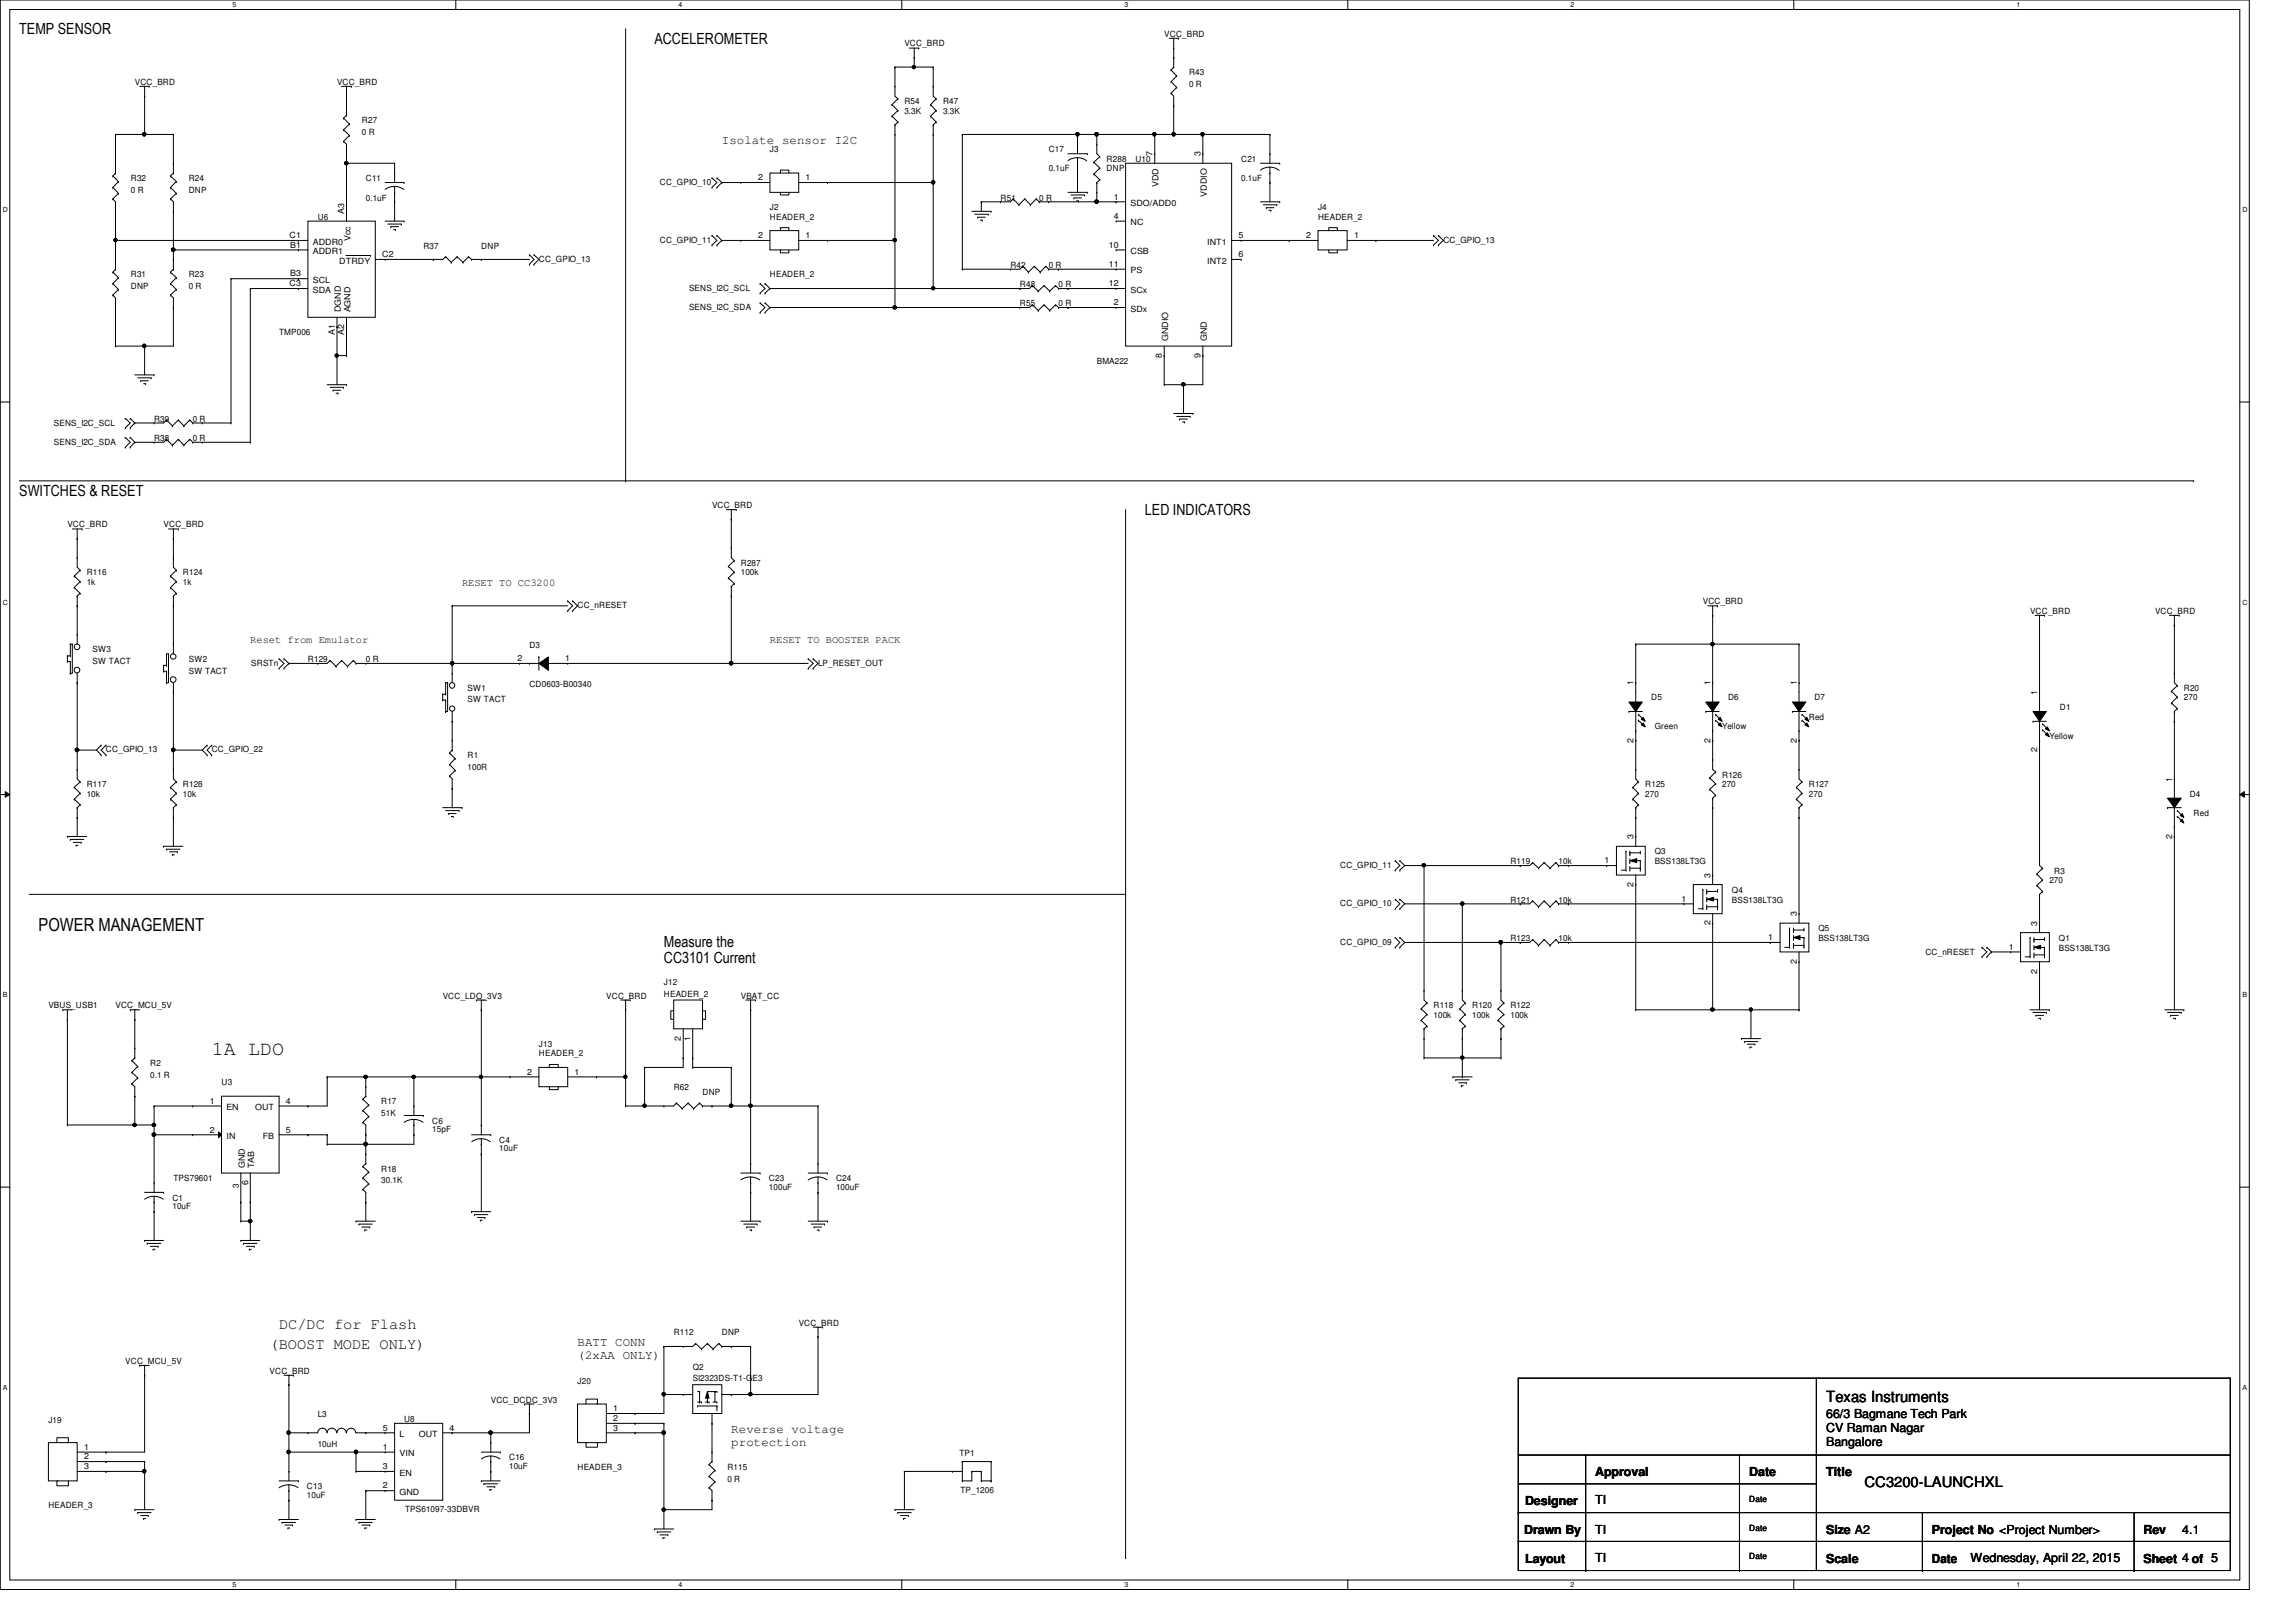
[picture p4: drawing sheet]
<svg xmlns="http://www.w3.org/2000/svg" width="297mm" height="210mm" viewBox="0 0 297 210" stroke-linecap="round" stroke-linejoin="round" font-family="sans-serif">
<defs><g id="words">
<text font-size="2.6" x="27.4" y="136.5">1A LDO</text>
<text font-size="2.3" x="5" y="120.4">POWER MANAGEMENT</text>
<g font-size="2">
<text x="2.5" y="4.4">TEMP SENSOR</text>
<text x="84.7" y="5.6">ACCELEROMETER</text>
<text x="2.5" y="64.1">SWITCHES &amp; RESET</text>
<text x="148.1" y="66.6">LED INDICATORS</text>
<text x="85.9" y="122.6">Measure the</text>
<text x="85.9" y="124.6">CC3101 Current</text>
<text x="36.1" y="172">DC/DC for Flash</text>
<text x="34.9" y="174.5">(BOOST MODE ONLY)</text>
<text x="236.3" y="181.4">Texas Instruments</text>
</g>
<text font-size="1.9" x="241.2" y="192.5">CC3200-LAUNCHXL</text>
<g font-size="1.6">
<text x="93.4" y="18.7">Isolate sensor I2C</text>
<text x="74.7" y="174.2">BATT CONN</text>
<text x="74.7" y="175.9">(2xAA ONLY)</text>
<text x="94.6" y="185.5">Reverse voltage</text>
<text x="236.3" y="183.5">66/3 Bagmane Tech Park</text>
<text x="236.3" y="185.4">CV Raman Nagar</text>
<text x="94.6" y="187.1">protection</text>
<text x="206.4" y="191.1">Approval</text>
<text x="226.3" y="191.1">Date</text>
<text x="236.3" y="187.1">Bangalore</text>
<text x="236.3" y="191.1">Title</text>
<text x="197.3" y="194.8">Designer</text>
<text x="206.4" y="194.7">TI</text>
<text x="197.2" y="198.5">Drawn By</text>
<text x="197.3" y="202.3">Layout</text>
<text x="206.4" y="198.5">TI</text>
<text x="206.4" y="202.2">TI</text>
<text x="236.3" y="198.5">Size A2</text>
<text x="236.3" y="202.3">Scale</text>
<text x="249.9" y="202.3">Date</text>
<text x="249.9" y="198.5">Project No &lt;Project Number&gt;</text>
<text x="254.9" y="202.2">Wednesday, April 22, 2015</text>
<text x="277.3" y="198.5">Rev</text>
<text x="277.3" y="202.3">Sheet 4 of 5</text>
<text x="282.3" y="198.5">4.1</text>
</g>
<g font-size="1.4">
<text x="59.8" y="75.8">RESET TO CC3200</text>
<text x="32.4" y="83.3">Reset from Emulator</text>
<text x="99.6" y="83.3">RESET TO BOOSTER PACK</text>
</g>
<g font-size="1.1">
<text x="150.6" y="4.8">VCC_BRD</text>
<text x="17.4" y="11">VCC_BRD</text>
<text x="43.6" y="11">VCC_BRD</text>
<text x="117" y="6">VCC_BRD</text>
<text x="153.8" y="9.7">R43</text>
<text x="153.8" y="11.3">0 R</text>
<text x="46.8" y="16">R27</text>
<text x="46.8" y="17.5">0 R</text>
<text x="117" y="13.5">R54</text>
<text x="117" y="14.7">3.3K</text>
<text x="122" y="13.5">R47</text>
<text x="122" y="14.7">3.3K</text>
<text x="16.9" y="23.5">R32</text>
<text x="24.4" y="23.5">R24</text>
<text x="47.3" y="23.5">C11</text>
<text x="85.4" y="24">CC_GPIO_10</text>
<text x="98.1" y="23.3">2</text>
<text x="99.6" y="19.7">J3</text>
<text x="104.2" y="23.3">1</text>
<text x="135.7" y="19.7">C17</text>
<text x="135.7" y="22.2">0.1uF</text>
<text x="143.2" y="21">R288</text>
<text x="143.2" y="22.2">DNP</text>
<text x="146.9" y="21">U10</text>
<text x="149.1" y="20.2" transform="rotate(-90 149.1 20.2)">7</text>
<text x="155.3" y="20.2" transform="rotate(-90 155.3 20.2)">3</text>
<text x="160.6" y="21">C21</text>
<text x="160.6" y="23.5">0.1uF</text>
<text x="16.9" y="24.9">0 R</text>
<text x="24.4" y="24.9">DNP</text>
<text x="41.1" y="28.4">U6</text>
<text x="44.5" y="27.7" transform="rotate(-90 44.5 27.7)">A3</text>
<text x="47.3" y="26">0.1uF</text>
<text x="99.6" y="27.2">J2</text>
<text x="99.6" y="28.4">HEADER_2</text>
<text x="129.5" y="26">R51</text>
<text x="134.4" y="26">0 R</text>
<text x="144.1" y="25.8">1</text>
<text x="144.1" y="28.3">4</text>
<text x="146.3" y="26.7">SDO/ADD0</text>
<text x="146.3" y="29.2">NC</text>
<text x="149.9" y="24.2" transform="rotate(-90 149.9 24.2)">VDD</text>
<text x="156.1" y="25.4" transform="rotate(-90 156.1 25.4)">VDDIO</text>
<text x="170.5" y="27.2">J4</text>
<text x="170.5" y="28.4">HEADER_2</text>
<text x="16.9" y="35.9">R31</text>
<text x="24.4" y="35.9">R23</text>
<text x="37.5" y="30.8">C1</text>
<text x="37.5" y="32">B1</text>
<text x="37.5" y="35.8">B3</text>
<text x="40.5" y="32.9">ADDR1</text>
<text x="40.5" y="31.7">ADDR0</text>
<text x="43.9" y="34.1">DTRDY</text>
<text x="45.3" y="31.2" transform="rotate(-90 45.3 31.2)">Vcc</text>
<text x="49.4" y="33.3">C2</text>
<text x="54.8" y="32.2">R37</text>
<text x="62.3" y="32.2">DNP</text>
<text x="69.7" y="33.9">CC_GPIO_13</text>
<text x="85.4" y="31.4">CC_GPIO_11</text>
<text x="98.1" y="30.8">2</text>
<text x="99.6" y="35.9">HEADER_2</text>
<text x="104.2" y="30.8">1</text>
<text x="130.7" y="34.6">R42</text>
<text x="135.7" y="34.6">0 R</text>
<text x="143.5" y="32">10</text>
<text x="143.5" y="34.5">11</text>
<text x="146.3" y="32.9">CSB</text>
<text x="146.3" y="35.4">PS</text>
<text x="156.2" y="31.7">INT1</text>
<text x="156.2" y="34.1">INT2</text>
<text x="160.2" y="30.8">5</text>
<text x="160.2" y="33.3">6</text>
<text x="169" y="30.8">2</text>
<text x="175.2" y="30.8">1</text>
<text x="186.7" y="31.4">CC_GPIO_13</text>
<text x="16.9" y="37.4">DNP</text>
<text x="24.4" y="37.4">0 R</text>
<text x="37.5" y="37">C3</text>
<text x="40.5" y="36.6">SCL</text>
<text x="40.5" y="37.9">SDA</text>
<text x="44.1" y="40.4" transform="rotate(-90 44.1 40.4)">DGND</text>
<text x="45.3" y="40.4" transform="rotate(-90 45.3 40.4)">AGND</text>
<text x="89.2" y="37.6">SENS_I2C_SCL</text>
<text x="89.2" y="40.1">SENS_I2C_SDA</text>
<text x="131.9" y="37.1">R48</text>
<text x="131.9" y="39.6">R55</text>
<text x="136.9" y="37.1">0 R</text>
<text x="136.9" y="39.6">0 R</text>
<text x="143.5" y="37">12</text>
<text x="144.1" y="39.5">2</text>
<text x="146.3" y="40.3">SDx</text>
<text x="146.3" y="37.9">SCx</text>
<text x="36.1" y="43.3">TMP006</text>
<text x="43.3" y="43.3" transform="rotate(-90 43.3 43.3)">A1</text>
<text x="44.5" y="43.3" transform="rotate(-90 44.5 43.3)">A2</text>
<text x="141.9" y="47.1">BMA222</text>
<text x="150.3" y="46.3" transform="rotate(-90 150.3 46.3)">8</text>
<text x="151.1" y="44.2" transform="rotate(-90 151.1 44.2)">GNDIO</text>
<text x="155.3" y="46.3" transform="rotate(-90 155.3 46.3)">9</text>
<text x="156.1" y="44.2" transform="rotate(-90 156.1 44.2)">GND</text>
<text x="7" y="55.1">SENS_I2C_SCL</text>
<text x="7" y="57.5">SENS_I2C_SDA</text>
<text x="19.9" y="54.6">R39</text>
<text x="19.9" y="57.1">R38</text>
<text x="24.9" y="54.6">0 R</text>
<text x="24.9" y="57.1">0 R</text>
<text x="92.1" y="65.7">VCC_BRD</text>
<text x="8.7" y="68.2">VCC_BRD</text>
<text x="21.2" y="68.2">VCC_BRD</text>
<text x="11.2" y="74.5">R116</text>
<text x="11.2" y="75.7">1k</text>
<text x="23.7" y="74.5">R124</text>
<text x="23.7" y="75.7">1k</text>
<text x="95.8" y="73.2">R287</text>
<text x="95.8" y="74.5">100k</text>
<text x="68.5" y="83.8">D3</text>
<text x="74.7" y="78.7">CC_nRESET</text>
<text x="220.3" y="78.2">VCC_BRD</text>
<text x="262.6" y="79.5">VCC_BRD</text>
<text x="278.8" y="79.5">VCC_BRD</text>
<text x="12" y="84.4">SW3</text>
<text x="12" y="85.9">SW TACT</text>
<text x="24.4" y="85.7">SW2</text>
<text x="24.4" y="87.2">SW TACT</text>
<text x="32.5" y="86.2">SRSTn</text>
<text x="39.8" y="85.7">R129</text>
<text x="47.3" y="85.7">0 R</text>
<text x="60.5" y="89.4">SW1</text>
<text x="67" y="85.6">2</text>
<text x="68.5" y="88.9">CD0603-B00340</text>
<text x="73.1" y="85.6">1</text>
<text x="105.8" y="86.2">LP_RESET_OUT</text>
<text x="211.3" y="88.7" transform="rotate(-90 211.3 88.7)">1</text>
<text x="221.3" y="88.7" transform="rotate(-90 221.3 88.7)">1</text>
<text x="232.4" y="88.7" transform="rotate(-90 232.4 88.7)">1</text>
<text x="263.6" y="90" transform="rotate(-90 263.6 90)">1</text>
<text x="282.5" y="89.4">R20</text>
<text x="60.5" y="90.9">SW TACT</text>
<text x="213.6" y="90.6">D5</text>
<text x="214.1" y="94.4">Green</text>
<text x="222.8" y="94.4">Yellow</text>
<text x="223.6" y="90.6">D6</text>
<text x="234" y="93.1">Red</text>
<text x="234.7" y="90.6">D7</text>
<text x="265.1" y="95.6">Yellow</text>
<text x="266.5" y="91.9">D1</text>
<text x="282.5" y="90.6">270</text>
<text x="11.2" y="101.9">R117</text>
<text x="13.7" y="97.4">CC_GPIO_13</text>
<text x="23.7" y="101.9">R128</text>
<text x="27.4" y="97.4">CC_GPIO_22</text>
<text x="60.5" y="98.1">R1</text>
<text x="60.5" y="99.6">100R</text>
<text x="211.3" y="96.1" transform="rotate(-90 211.3 96.1)">2</text>
<text x="212.8" y="101.9">R125</text>
<text x="221.3" y="96.1" transform="rotate(-90 221.3 96.1)">2</text>
<text x="222.8" y="100.6">R126</text>
<text x="222.8" y="101.9">270</text>
<text x="232.4" y="96.1" transform="rotate(-90 232.4 96.1)">2</text>
<text x="234" y="101.9">R127</text>
<text x="263.6" y="97.3" transform="rotate(-90 263.6 97.3)">2</text>
<text x="281" y="101.1" transform="rotate(-90 281 101.1)">1</text>
<text x="11.2" y="103.1">10k</text>
<text x="23.7" y="103.1">10k</text>
<text x="212.8" y="103.1">270</text>
<text x="234" y="103.1">270</text>
<text x="283.3" y="103.1">D4</text>
<text x="283.8" y="105.6">Red</text>
<text x="173.4" y="112.3">CC_GPIO_11</text>
<text x="195.4" y="111.8">R119</text>
<text x="201.6" y="111.8">10k</text>
<text x="207.6" y="111.7">1</text>
<text x="211.3" y="108.6" transform="rotate(-90 211.3 108.6)">3</text>
<text x="214.1" y="110.6">Q3</text>
<text x="214.1" y="111.8">BSS138LT3G</text>
<text x="221.3" y="113.6" transform="rotate(-90 221.3 113.6)">3</text>
<text x="265.8" y="113.1">R3</text>
<text x="281" y="108.5" transform="rotate(-90 281 108.5)">2</text>
<text x="173.4" y="117.3">CC_GPIO_10</text>
<text x="195.4" y="116.8">R121</text>
<text x="201.6" y="116.8">10k</text>
<text x="211.3" y="114.8" transform="rotate(-90 211.3 114.8)">2</text>
<text x="217.5" y="116.7">1</text>
<text x="221.3" y="119.8" transform="rotate(-90 221.3 119.8)">2</text>
<text x="224.1" y="115.5">Q4</text>
<text x="224.1" y="116.8">BSS138LT3G</text>
<text x="232.4" y="118.6" transform="rotate(-90 232.4 118.6)">3</text>
<text x="263.6" y="119.8" transform="rotate(-90 263.6 119.8)">3</text>
<text x="265.1" y="114.3">270</text>
<text x="173.4" y="122.3">CC_GPIO_09</text>
<text x="195.4" y="121.8">R123</text>
<text x="201.6" y="121.8">10k</text>
<text x="228.8" y="121.7">1</text>
<text x="232.4" y="124.7" transform="rotate(-90 232.4 124.7)">2</text>
<text x="235.2" y="120.5">Q5</text>
<text x="235.2" y="121.8">BSS138LT3G</text>
<text x="249.1" y="123.5">CC_nRESET</text>
<text x="259.9" y="122.9">1</text>
<text x="263.6" y="126" transform="rotate(-90 263.6 126)">2</text>
<text x="266.4" y="121.8">Q1</text>
<text x="266.4" y="123">BSS138LT3G</text>
<text x="6.3" y="130.5">VBUS_USB1</text>
<text x="14.9" y="130.5">VCC_MCU_5V</text>
<text x="57.3" y="129.2">VCC_LDO_3V3</text>
<text x="78.4" y="129.2">VCC_BRD</text>
<text x="85.9" y="127.5">J12</text>
<text x="85.9" y="129">HEADER_2</text>
<text x="95.8" y="129.2">VBAT_CC</text>
<text x="185.5" y="130.5">R118</text>
<text x="185.5" y="131.7">100k</text>
<text x="190.5" y="130.5">R120</text>
<text x="190.5" y="131.7">100k</text>
<text x="195.4" y="130.5">R122</text>
<text x="195.4" y="131.7">100k</text>
<text x="19.4" y="138">R2</text>
<text x="69.7" y="135.5">J13</text>
<text x="69.7" y="136.7">HEADER_2</text>
<text x="88.1" y="134.7" transform="rotate(-90 88.1 134.7)">2</text>
<text x="89.3" y="134.7" transform="rotate(-90 89.3 134.7)">1</text>
<text x="19.4" y="139.4">0.1 R</text>
<text x="27.1" y="142.8">1</text>
<text x="28.7" y="140.4">U3</text>
<text x="29.3" y="143.7">EN</text>
<text x="33" y="143.7">OUT</text>
<text x="37" y="142.8">4</text>
<text x="49.3" y="142.9">R17</text>
<text x="68.2" y="139.1">2</text>
<text x="74.3" y="139.1">1</text>
<text x="87.2" y="141.1">R62</text>
<text x="90.9" y="141.7">DNP</text>
<text x="27.1" y="146.6">2</text>
<text x="29.3" y="147.4">IN</text>
<text x="34" y="147.4">FB</text>
<text x="37" y="146.6">5</text>
<text x="49.3" y="144.4">51K</text>
<text x="55.9" y="145.4">C6</text>
<text x="55.9" y="146.5">15pF</text>
<text x="64.6" y="147.9">C4</text>
<text x="64.6" y="149">10uF</text>
<text x="22.3" y="155.4">C1</text>
<text x="22.4" y="152.9">TPS79601</text>
<text x="30.9" y="153.7" transform="rotate(-90 30.9 153.7)">3</text>
<text x="31.7" y="151.2" transform="rotate(-90 31.7 151.2)">GND</text>
<text x="32.1" y="153.3" transform="rotate(-90 32.1 153.3)">6</text>
<text x="32.9" y="151.2" transform="rotate(-90 32.9 151.2)">TAB</text>
<text x="49.3" y="151.6">R18</text>
<text x="49.3" y="153.1">30.1K</text>
<text x="99.5" y="152.9">C23</text>
<text x="99.5" y="154">100uF</text>
<text x="108.2" y="152.9">C24</text>
<text x="108.2" y="154">100uF</text>
<text x="22.3" y="156.5">10uF</text>
<text x="87.2" y="172.8">R112</text>
<text x="93.4" y="172.8">DNP</text>
<text x="103.3" y="171.5">VCC_BRD</text>
<text x="16.2" y="176.5">VCC_MCU_5V</text>
<text x="34.9" y="177.8">VCC_BRD</text>
<text x="74.7" y="179.2">J20</text>
<text x="89.6" y="177.3">Q2</text>
<text x="89.6" y="178.8">SI2323DS-T1-GE3</text>
<text x="6.3" y="184.1">J19</text>
<text x="41.1" y="183.4">L3</text>
<text x="49.5" y="185.1">5</text>
<text x="51.7" y="186">L</text>
<text x="52.3" y="184">U8</text>
<text x="54.2" y="186">OUT</text>
<text x="58.2" y="185.1">4</text>
<text x="63.5" y="181.5">VCC_DCDC_3V3</text>
<text x="79.3" y="182.6">1</text>
<text x="79.3" y="183.9">2</text>
<text x="79.3" y="185.1">3</text>
<text x="10.9" y="187.6">1</text>
<text x="10.9" y="188.8">2</text>
<text x="10.9" y="190.1">3</text>
<text x="41.1" y="187.2">10uH</text>
<text x="49.5" y="187.6">1</text>
<text x="49.5" y="190.1">3</text>
<text x="51.7" y="188.5">VIN</text>
<text x="51.7" y="191">EN</text>
<text x="65.9" y="189">C16</text>
<text x="65.9" y="190.1">10uF</text>
<text x="74.7" y="190.2">HEADER_3</text>
<text x="94.1" y="190.2">R115</text>
<text x="94.1" y="191.7">0 R</text>
<text x="124.1" y="188.5">TP1</text>
<text x="6.3" y="195.2">HEADER_3</text>
<text x="39.7" y="192.7">C13</text>
<text x="39.7" y="193.8">10uF</text>
<text x="49.5" y="192.6">2</text>
<text x="51.7" y="193.5">GND</text>
<text x="52.4" y="195.7">TPS61097-33DBVR</text>
<text x="124.2" y="193.2">TP_1206</text>
<text x="226.3" y="194.3">Date</text>
<text x="226.3" y="198.1">Date</text>
<text x="226.3" y="201.8">Date</text>
</g>
<g font-size=".9">
<text x="30.1" y=".9">5</text>
<text x="87.8" y=".9">4</text>
<text x="145.5" y=".9">3</text>
<text x="203.2" y=".9">2</text>
<text x="260.9" y=".9">1</text>
<text x=".4" y="27.4">D</text>
<text x="290.1" y="27.4">D</text>
<text x=".4" y="78.2">C</text>
<text x="290.1" y="78.2">C</text>
<text x=".4" y="129">B</text>
<text x="290.1" y="129">B</text>
<text x=".4" y="179.8">A</text>
<text x="290.1" y="179.8">A</text>
<text x="30.1" y="205.4">5</text>
<text x="87.8" y="205.4">4</text>
<text x="145.5" y="205.4">3</text>
<text x="203.2" y="205.4">2</text>
<text x="260.9" y="205.4">1</text>
</g>
</g></defs>
<path d="M0 0h291v205.7h-291zM1.3 1.2h288.5v203.3h-288.5z" fill="none" stroke="#000" stroke-width=".13"/>
<g fill="#fff">
<path d="M30.1 .1h.5v1h-.5z"/>
<path d="M30.1 204.6h.5v1h-.5z"/>
</g>
<path d="M59 0v1.2M59 204.5v1.2" fill="none" stroke="#000" stroke-width=".13"/>
<g fill="#fff">
<path d="M87.8 .1h.5v1h-.5z"/>
<path d="M87.8 204.6h.5v1h-.5z"/>
</g>
<path d="M116.7 0v1.2M116.7 204.5v1.2" fill="none" stroke="#000" stroke-width=".13"/>
<g fill="#fff">
<path d="M145.5 .1h.5v1h-.5z"/>
<path d="M145.5 204.6h.5v1h-.5z"/>
</g>
<path d="M174.4 0v1.2M174.4 204.5v1.2" fill="none" stroke="#000" stroke-width=".13"/>
<g fill="#fff">
<path d="M203.2 .1h.5v1h-.5z"/>
<path d="M203.2 204.6h.5v1h-.5z"/>
</g>
<path d="M232.1 0v1.2M232.1 204.5v1.2" fill="none" stroke="#000" stroke-width=".13"/>
<g fill="#fff">
<path d="M260.9 .1h.5v1h-.5z"/>
<path d="M260.9 204.6h.5v1h-.5z"/>
<path d="M.4 26.6h.6v1h-.6z"/>
<path d="M290.1 26.6h.6v1h-.6z"/>
<path d="M.4 77.4h.6v1h-.6z"/>
<path d="M290.1 77.4h.6v1h-.6z"/>
</g>
<path d="M0 52h1.3M289.8 52h1.2" fill="none" stroke="#000" stroke-width=".13"/>
<g fill="#fff">
<path d="M.4 128.2h.6v1h-.6z"/>
<path d="M290.1 128.2h.6v1h-.6z"/>
</g>
<path d="M0 102.8h1.3M.7 102.4l.6 .4-.6 .4zM289.8 102.8l.6-.4v.8zM289.8 102.8h1.2" fill="none" stroke="#000" stroke-width=".13"/>
<path d="M.7 102.4l.6 .4-.6 .4zM289.8 102.8l.6-.4v.8z" fill="#000"/>
<g fill="#fff">
<path d="M.4 179h.5v1h-.5z"/>
<path d="M290.1 179h.6v1h-.6z"/>
</g>
<g fill="none" stroke="#000" stroke-width=".13">
<path d="M14.9 17.4h.1M14.9 17.4h7.5M14.9 17.4v5M18.1 11.2h1.2M18.5 17.2h.3l.1 .2-.1 .1-.1 .1-.2-.1zM18.7 12.4h.1M18.7 17.4h.1M18.7 11.2v6.2M19.3 11.2h.1M22.4 17.4h.1M22.4 17.4v5M44.2 11.2h1.3"/>
<path d="M44.4 18.3h.1M44.4 16.8h.1M44.4 15.3h.1M44.4 18.3l.4 .4v9.9M44.4 16.8l.8 .7M44.4 15.3l.8 .7M44.8 19.9h.1M44.8 12.4h.1M44.8 14.9h.1M44.8 13.7h.1M44.8 11.2v3.7M44.8 14.9l-.4 .4"/>
<path d="M45.2 17.5h.1M45.2 16h.1M45.2 17.5l-.8 .8M45.2 16l-.8 .8M45.5 11.2h.1M80.9 3.7v58.5M115.4 13.5h.1M115.4 15h.1M115.4 13.5l.8 .8M115.4 15l.8 .8M115.8 8.7h.1M115.8 16.2h.1"/>
<path d="M115.8 11.2h.1M115.8 17.4h.1M115.8 8.7v3.7l.4 .4M115.8 16.2v23.6M115.8 8.7h4.9M116.2 12.8h.1M116.2 14.3h.1M116.2 15.8h.1M116.2 12.8l-.8 .7M116.2 14.3l-.8 .7M116.2 15.8l-.4 .4M117.6 6.2h1.3"/>
<path d="M118.1 8.5h.3v.2v.1l-.2 .1-.1-.1zM118.3 7.5h.1M118.3 8.7h.1M118.3 6.2v2.5M118.9 6.2h.1M120.4 13.5h.1M120.4 15h.1M120.4 13.5l.7 .8M120.4 15l.7 .8M120.7 8.7h.1M120.7 16.2h.1M120.7 11.2h.1"/>
<path d="M120.7 17.4h.1M120.7 8.7v3.7l.4 .4M120.7 16.2v21.1M121.1 12.8h.1M121.1 14.3h.1M121.1 15.8h.1M121.1 12.8l-.7 .7M121.1 14.3l-.7 .7M121.1 15.8l-.4 .4M124.5 17.4h.1M124.5 17.4h39.8M124.5 17.4v17.4"/>
<path d="M138.2 19.9h2.5M139.2 17.2h.3l.1 .2-.1 .1-.1 .1-.2-.1zM139.4 17.4h.1M139.4 18.7h.1M139.4 17.4v2.5M140.7 19.9h.1M141.7 17.2h.3l.1 .2-.1 .1-.1 .1-.2-.1zM141.9 17.4h.1M141.9 18.7h.1M141.9 17.4v2.5l.4 .4M149.2 17.2h.3l.1 .2-.1 .1-.2 .1-.1-.1zM149.4 17.4h.1"/>
<path d="M149.4 19.9h.1M149.4 17.4v3.7M151.3 5h1.2M151.5 12.1h.1M151.5 10.6h.1M151.5 9.1h.1M151.5 12.1l.3 .3v5M151.5 10.6l.7 .7M151.5 9.1l.7 .7M151.7 17.2h.3l.1 .2-.1 .1-.2 .1-.1-.1zM151.8 13.7h.1M151.8 17.4h.1"/>
<path d="M151.8 7.5h.1M151.8 6.2h.1M151.8 8.7h.1M151.8 5v3.7M151.8 8.7l-.3 .4M152.2 11.3h.1M152.2 9.8h.1M152.2 11.3l-.7 .8M152.2 9.8l-.7 .8M152.5 5h.1M155.4 17.2h.3l.1 .2-.1 .1-.1 .1-.2-.1zM155.6 17.4h.1"/>
<path d="M155.6 19.9h.1M155.6 17.4v3.7M164.3 17.4h.1M164.3 19.9h.1M164.3 17.4v3.7M14.6 25.7h.1M14.6 24.3h.1M14.6 22.8h.1M14.6 38.2h.1M14.6 36.7h.1M14.6 35.2h.1M14.6 25.7l.3 .4v8.7"/>
<path d="M14.6 38.2l.3 .4v6.2M14.6 24.3l.7 .7M14.6 22.8l.7 .7M14.6 36.7l.7 .8M14.6 35.2l.7 .7M14.8 30.9h.3l.1 .2-.1 .1-.2 .1-.1-.1zM14.9 31.1h.1M14.9 39.8h.1M14.9 22.4h.1M14.9 27.3h.1M14.9 21.1h.1M14.9 34.8h.1"/>
<path d="M14.9 33.6h.1M14.9 31.1h24.9M14.9 22.4l-.3 .4M14.9 34.8l-.3 .4M15.3 25h.1M15.3 23.5h.1M15.3 37.5h.1M15.3 35.9h.1M15.3 25l-.7 .7M15.3 23.5l-.7 .8M15.3 37.5l-.7 .7M15.3 35.9l-.7 .8"/>
<path d="M22.1 25.7h.1M22.1 24.3h.1M22.1 22.8h.1M22.1 38.2h.1M22.1 36.7h.1M22.1 35.2h.1M22.1 25.7l.3 .4v8.7M22.1 38.2l.3 .4v6.2h-7.5M22.1 24.3l.7 .7M22.1 22.8l.7 .7M22.1 36.7l.7 .8M22.1 35.2l.7 .7"/>
<path d="M22.2 32.1h.4v.2v.2l-.2 .1-.2-.1zM22.4 32.3h.1M22.4 39.8h.1M22.4 33.6h.1M22.4 22.4h.1M22.4 27.3h.1M22.4 21.1h.1M22.4 34.8h.1M22.4 32.3h17.4M22.4 22.4l-.3 .4M22.4 34.8l-.3 .4M22.8 25h.1"/>
<path d="M22.8 23.5h.1M22.8 37.5h.1M22.8 35.9h.1M22.8 25l-.7 .7M22.8 23.5l-.7 .8M22.8 37.5l-.7 .7M22.8 35.9l-.7 .8M29.9 36.1h.1M29.9 36.1v18.6M29.9 36.1h9.9M32.4 37.3h.1M32.4 37.3h7.4"/>
<path d="M32.4 37.3v19.9M38.6 31.1h.1M38.6 36.1h.1M38.6 37.3h.1M38.6 32.3h.1M39.8 28.6h8.8v12.5h-8.8zM44.6 21h.4v.1v.2h-.2h-.2zM44.7 33.1h3.2M44.8 21.1h.1M44.8 27.3h.1M44.8 21.1h6.3M47.9 33.1h.1"/>
<path d="M49.8 33.6h.1M49.8 23.6h2.5M49.8 28.6h2.5M50.2 29h1.7M50.5 29.3h.1M50.5 29.3h1.1M50.9 29.7h.3M51.1 21.1h.1M51.1 26.1h.1M51.1 24.9h.1M51.1 24.1a1.98 1.98 0 0 1 1.1 .4M51.1 24.1h-.1a1.98 1.98 0 0 0-1.2 .4"/>
<path d="M51.1 22.4h.1M51.1 21.1v2.5M51.1 24.1v4.5M51.2 29.7h.1M51.9 29h.1M52.3 28.6h.1M52.3 23.6h.1M56 33.6h.1M57.7 33.2h.1M57.7 33.2l-.4 .4h-8.7M57.7 33.2l.7 .8M58.4 34h.1"/>
<path d="M59.1 33.2h.1M59.1 33.2l-.7 .8M59.1 33.2l.8 .8M59.9 34h.1M60.6 33.2h.1M60.6 33.2l-.7 .8M60.6 33.2l.4 .4M61 33.6h.1M61 33.6h7.5M62.3 33.6h.1M68.5 34.2h.1M68.5 33h.1"/>
<path d="M68.5 33l.6 .6-.6 .6M69.1 34.2h.1M69.1 33h.1M69.1 33l.6 .6-.6 .6M92.1 23h.1M92.1 24.3h.1M92.1 30.5h.1M92.1 31.7h.1M92.1 23l.6 .6-.6 .7M92.1 30.5l.6 .6-.6 .6M92.7 24.3h.1M92.7 23h.1"/>
<path d="M92.7 31.7h.1M92.7 30.5h.1M92.7 23l.7 .6M92.7 30.5l.7 .6M93.4 23.6h.1M93.4 31.1h.1M93.4 31.1h6.2M93.4 23.6h6.2M93.4 23.6l-.7 .7M93.4 31.1l-.7 .6M95.8 31.1h.1M95.8 23.6h.1"/>
<path d="M98.3 36.7h.1M98.3 37.9h.1M98.3 39.2h.1M98.3 36.7l.7 .6-.7 .6M98.3 39.2l.7 .6-.7 .6M99 37.9h.1M99 36.7h.1M99 39.2h.1M99 36.7l.6 .6M99 39.2l.6 .6M99.6 29.8h3.7v2.5h-3.7zM99.6 22.4h3.7v2.5h-3.7z"/>
<path d="M99.6 37.3h.1M99.6 39.8h.1M99.6 37.3l-.6 .6M99.6 39.8l-.6 .6M101 29.8v-.3h1.1v.3M101 32.3v.4h1.1v-.4M101 22.4v-.4h1.1v.4M101 24.9v.3h1.1v-.3M103.3 31.1h12.5M103.3 23.6h17.4M107.1 23.6h.1M107.1 31.1h.1"/>
<path d="M115.6 39.6h.3l.1 .2-.1 .1-.2 .1-.1-.1zM115.6 30.9h.3l.1 .2-.1 .1-.2 .1-.1-.1zM115.8 31.1h.1M115.8 39.8h.1M120.6 37.1h.3v.2v.1l-.2 .1-.1-.1zM120.6 23.4h.3v.2v.2h-.2h-.1zM120.7 23.6h.1M124.5 34.8h.1M125.7 27.3h2.5M126.1 27.7h1.7M126.5 28.1h.1M126.5 28.1h1"/>
<path d="M126.8 28.5h.3M127 26.1h.1M127 26.1v1.2M127.1 28.5h.1M127.8 27.7h.1M128.2 27.3h.1M129.5 26.1h.1M130.7 34.8h.1M131.1 25.7h.1M131.1 25.7l-.4 .4h-3.7M131.1 25.7l.7 .8M131.8 26.5h.1"/>
<path d="M131.9 37.3h.1M131.9 39.8h.1M132.3 34.5h.1M132.3 34.5l-.4 .3h-7.4M132.3 34.5l.8 .7M132.6 25.7h.1M132.6 25.7l-.8 .8M132.6 25.7l.7 .8M133.1 35.2h.1M133.3 26.5h.1M133.6 37h.1M133.6 39.5h.1"/>
<path d="M133.6 37l-.4 .3h-33.6M133.6 39.5l-.4 .3h-33.6M133.6 37l.7 .7M133.6 39.5l.7 .7M133.8 34.5h.1M133.8 34.5l-.7 .7M133.8 34.5l.8 .7M134.1 25.7h.1M134.1 25.7l-.8 .8M134.1 25.7l.3 .4M134.3 37.7h.1M134.4 26.1h.1"/>
<path d="M134.4 26.1h11.2M134.6 35.2h.1M135.1 37h.1M135.1 39.5h.1M135.1 37l-.8 .7M135.1 37l.7 .7M135.1 39.5l-.8 .7M135.1 39.5l.7 .7M135.3 34.5h.1M135.3 34.5l-.7 .7M135.3 34.5l.4 .3M135.7 34.8h.1"/>
<path d="M135.7 26.1h.1M135.7 34.8h9.9M135.8 37.7h.1M136.6 37h.1M136.6 39.5h.1M136.6 37l-.8 .7M136.6 37l.3 .3M136.6 39.5l-.8 .7M136.6 39.5l.3 .3M136.9 34.8h.1M136.9 37.3h.1M136.9 39.8h.1"/>
<path d="M136.9 37.3h8.7M136.9 39.8h8.7M138.2 37.3h.1M138.2 39.8h.1M138.2 24.9h2.5M138.6 25.2h1.7M138.9 25.6h.1M138.9 25.6h1M139.3 26h.2M139.4 22.4h.1M139.4 21.1h.1M139.4 20.4a1.77 1.77 0 0 1 1.2 .4"/>
<path d="M139.4 20.4a1.98 1.98 0 0 0-1.2 .4M139.4 20.4v4.5M139.5 26h.1M140.3 25.2h.1M140.7 24.9h.1M141.5 21h.1M141.5 22.5h.1M141.5 21l.8 .8M141.5 22.5l.8 .7M141.7 25.9h.3l.1 .2-.1 .2h-.1h-.2zM141.9 26.1h.1M141.9 23.6h.1"/>
<path d="M141.9 24.9h.1M141.9 23.6v2.5M142.3 20.3h.1M142.3 21.8h.1M142.3 23.2h.1M142.3 20.3l-.8 .7M142.3 21.8l-.8 .7M142.3 23.2l-.4 .4M144.4 26.1h.1M144.4 39.8h.1M144.4 28.6h.1M144.4 32.3h.1"/>
<path d="M144.4 34.8h.1M144.4 37.3h.1M144.4 32.3h1.2M144.4 28.6h1.2M145.6 21.1h13.7v23.7h-13.7zM159.3 31.1h11.2M159.3 33.6h1.3M160.6 31.1h.1M160.6 33.6h.1M163.1 21.1h2.5M163.1 26.1h2.5M163.4 26.5h1.8"/>
<path d="M163.8 26.9h.1M163.8 26.9h1M164.2 27.2h.2M164.3 23.6h.1M164.3 22.4h.1M164.3 21.6a1.77 1.77 0 0 1 1.2 .5M164.3 21.6h-.1a1.98 1.98 0 0 0-1.1 .4M164.3 21.6v4.5M164.4 27.2h.1M165.2 26.5h.1M165.6 26.1h.1M165.6 21.1h.1"/>
<path d="M166.8 31.1h.1M170.5 29.8h3.8v2.5h-3.8zM171.9 29.8v-.3h1.1v.3M171.9 32.3v.4h1.1v-.4M174.3 31.1h11.2M178 31.1h.1M185.5 31.7h.1M185.5 30.5h.1M185.5 30.5l.6 .6-.6 .6M186.1 31.7h.1M186.1 30.5h.1M186.1 30.5l.6 .6-.6 .6"/>
<path d="M14.9 44.8h.1M16.2 54.1h.1M16.2 55.4h.1M16.2 56.6h.1M16.2 57.9h.1M16.2 54.1l.6 .6-.6 .7M16.2 56.6l.6 .6-.6 .7M16.8 55.4h.1M16.8 54.1h.1M16.8 57.9h.1M16.8 56.6h.1M16.8 54.1l.6 .6"/>
<path d="M16.8 56.6l.6 .6M17.4 57.2h.1M17.4 54.7h.1M17.4 48.5h2.5M17.4 54.7l-.6 .7M17.4 57.2l-.6 .7M17.8 48.9h1.8M18.2 49.3h.1M18.2 49.3h1M18.5 44.6h.3l.1 .1-.1 .2-.1 .1-.2-.1zM18.6 49.7h.2M18.7 44.8h.1"/>
<path d="M18.7 44.8v3.7M18.8 49.7h.1M19.6 48.9h.1M19.9 48.5h.1M19.9 54.7h.1M19.9 57.2h.1M21.5 54.4h.1M21.5 56.9h.1M21.5 56.9l-.3 .3h-3.8M21.5 54.4l-.3 .3h-3.8M21.5 54.4l.8 .7M21.5 56.9l.8 .7"/>
<path d="M22.3 55.1h.1M22.3 57.6h.1M23.1 54.4h.1M23.1 56.9h.1M23.1 54.4l-.8 .7M23.1 54.4l.7 .7M23.1 56.9l-.8 .7M23.1 56.9l.7 .7M23.8 55.1h.1M23.8 57.6h.1M24.6 54.4h.1M24.6 56.9h.1"/>
<path d="M24.6 54.4l-.8 .7M24.6 54.4l.3 .3M24.6 56.9l-.8 .7M24.6 56.9l.3 .3M24.9 54.7h.1M24.9 57.2h.1M24.9 57.2h7.5M24.9 54.7h5M26.2 54.7h.1M26.2 57.2h.1M29.9 54.7h.1M32.4 57.2h.1"/>
<path d="M42.3 49.8h2.5M42.7 50.1h1.7M43.1 50.5h.1M43.1 50.5h1M43.4 45.9h.3l.1 .1-.1 .2h-.1h-.2zM43.5 50.9h.2M43.6 42.3h.1M43.6 46h.1M43.6 41.1v8.7M43.6 46h1.2M43.7 50.9h.1M44.4 50.1h.1"/>
<path d="M44.8 46h.1M44.8 49.8h.1M44.8 42.3h.1M44.8 41.1v4.9M98.3 40.4h.1M99 40.4h.1M134.3 40.2h.1M135.8 40.2h.1M150.6 46h.1M150.6 49.8h.1M150.6 44.8v5M151.8 53.5h2.5"/>
<path d="M152.2 53.9h1.8M152.6 54.2h.1M152.6 54.2h1M152.9 49.6h.3l.1 .1-.1 .2-.1 .1-.2-.1zM153 54.6h.2M153.1 49.8h.1M153.1 49.8v3.7M153.2 54.6h.1M154 53.9h.1M154.3 53.5h.1M155.6 46h.1M155.6 44.8v5h-5"/>
<path d="M2.5 62.2h281.3M9.4 68.5h1.2M9.6 74.5h.1M9.6 76h.1M9.6 74.5l.8 .8M9.6 76l.8 .8M10 69.7h.1M10 78.4h.1M10 77.1h.1M10 72.2h.1M10 68.5v4.9l.4 .4M10 77.1v6.3"/>
<path d="M10.4 73.8h.1M10.4 75.3h.1M10.4 76.8h.1M10.4 73.8l-.8 .7M10.4 75.3l-.8 .7M10.4 76.8l-.4 .3M10.6 68.5h.1M21.8 68.5h1.3M22.1 74.5h.1M22.1 76h.1M22.1 74.5l.7 .8M22.1 76l.7 .8"/>
<path d="M22.4 69.7h.1M22.4 78.4h.1M22.4 77.1h.1M22.4 72.2h.1M22.4 68.5v4.9l.4 .4M22.4 77.1v7.5M22.8 73.8h.1M22.8 75.3h.1M22.8 76.8h.1M22.8 73.8l-.7 .7M22.8 75.3l-.7 .7M22.8 76.8l-.4 .3"/>
<path d="M23.1 68.5h.1M58.5 78.4h.1M58.5 78.4h14.9M58.5 78.4v9.9M73.4 79h.1M73.4 77.8h.1M73.4 77.8l.7 .6-.7 .6M74.1 79h.1M74.1 77.8h.1M74.1 77.8l.6 .6-.6 .6M80.9 62.2h.1M94 66h1.2"/>
<path d="M94.2 73.3h.1M94.2 74.8h.1M94.2 73.3l.8 .7M94.2 74.8l.8 .7M94.6 67.2h.1M94.6 77.1h.1M94.6 75.9h.1M94.6 70.9h.1M94.6 66v6.2l.4 .4M94.6 75.9v10M95 72.6h.1M95 74h.1"/>
<path d="M95 75.5h.1M95 75.5l-.4 .4M95 72.6l-.8 .7M95 74l-.8 .8M95.2 66h.1M145.6 66v135.6M220.9 78.4h1.3M221.6 79.6h.1M221.6 78.4v12.4M222.2 78.4h.1M263.3 79.6h1.2M263.9 79.6v12.5"/>
<path d="M264.5 79.6h.1M280.7 79.6h1.2M281.3 79.6v8.7l.4 .4M281.9 79.6h.1M283.8 62.2h.1M8.7 84.9h.1M8.7 85.6h.1M8.7 84.9v.7M8.7 84.9h.4M8.7 85.6h.4M9.1 83.4h.1M9.1 84.9h.1"/>
<path d="M9.1 85.6h.1M9.1 87.1h.1M9.1 83.4h.3M9.1 83.4v1.5M9.1 85.6v1.5M9.4 83.4h.1M9.4 83.4v3.7h-.3M9.8 96.9h.3l.1 .1-.1 .2-.2 .1-.1-.1zM10 88.3h.1M10 97.1h.1M10 99.6h.1M10 82.1h.1"/>
<path d="M10 87.1v13.7l.4 .4M10 97.1h2.5M12.5 97.1l.6 .6M13.1 96.4h.1M13.1 97.7h.1M13.1 96.4l-.6 .7M13.7 97.7h.1M13.7 96.4h.1M13.7 96.4l-.6 .7 .6 .6M21.2 86.1h.1M21.2 86.9h.1M21.2 86.1h.3"/>
<path d="M21.2 86.1v.8M21.2 86.9h.3M21.5 84.6h.1M21.5 86.1h.1M21.5 86.9h.1M21.5 88.3h.1M21.5 84.6h.3M21.5 84.6v1.5M21.5 86.9v1.4M21.8 84.6h.1M21.8 84.6v3.7h-.3M22.2 96.9h.4v.1v.2l-.2 .1-.2-.1z"/>
<path d="M22.4 89.6h.1M22.4 97.1h.1M22.4 99.6h.1M22.4 83.4h.1M22.4 88.3v12.5l.4 .4M22.4 97.1h3.8M26.2 97.1l.6 .6M26.8 96.4h.1M26.8 97.7h.1M26.8 96.4l-.6 .7M27.4 97.7h.1M27.4 96.4h.1"/>
<path d="M27.4 96.4l-.6 .7 .6 .6M36.1 85.3h.1M36.1 86.5h.1M36.1 85.3l.6 .6-.6 .6M36.7 86.5h.1M36.7 85.3h.1M36.7 85.3l.7 .6M37.4 85.9h.1M37.4 85.9l-.7 .6M41.1 85.9h.1M42.7 85.5h.1M42.7 85.5l-.4 .4h-4.9"/>
<path d="M42.7 85.5l.8 .7M43.5 86.2h.1M44.2 85.5h.1M44.2 85.5l-.7 .7M44.2 85.5l.8 .7M45 86.2h.1M45.7 85.5h.1M45.7 85.5l-.7 .7M45.7 85.5l.4 .4M46.1 85.9h.1M46.1 85.9h23.6M47.3 85.9h.1"/>
<path d="M57.3 89.8h.1M57.3 90.6h.1M57.3 89.8h.4M57.3 89.8v.8M57.3 90.6h.4M57.7 88.3h.1M57.7 89.8h.1M57.7 90.6h.1M57.7 92.1h.1M57.7 88.3h.2M57.7 88.3v1.5M57.7 90.6v1.5"/>
<path d="M57.9 88.3h.1M57.9 88.3v3.8h-.2M58.2 98.9h.1M58.2 97.5h.1M58.2 98.9l.7 .8M58.2 97.5l.7 .7M58.3 85.7h.3l.1 .1-.1 .2-.1 .1-.2-.1zM58.5 85.9h.1M58.5 93.3h.1M58.5 97.1h.1M58.5 95.8h.1M58.5 87.1h.1"/>
<path d="M58.5 92.1v5M58.5 97.1l-.3 .4M58.9 99.7h.1M58.9 98.2h.1M58.9 99.7l-.7 .7M58.9 98.2l-.7 .7M67.2 85.9h.1M68.5 85.9h.1M69.7 85.9l1.2-.9v1.7zM69.7 85h.1M69.7 85v1.7M70.9 85.9h.1"/>
<path d="M70.9 85.9h33.7M73.4 85.9h.1M94.4 85.7h.3l.1 .1-.1 .2-.1 .1-.2-.1zM94.6 85.9h.1M104.6 86.5h.1M104.6 85.3h.1M104.6 85.3l.6 .6-.6 .6M105.2 86.5h.1M105.2 85.3h.1M105.2 85.3l.6 .6-.6 .6M210.7 90.8h1.8l-.9 1.3zM210.7 92.1h.1"/>
<path d="M210.7 92.1h1.8M211.6 83.4h.1M211.6 95.8h.1M211.6 99.6h.1M211.6 90.8h.1M211.6 94.6h.1M211.6 88.3h.1M211.6 83.4h21.1M211.6 83.4v7.4M211.6 92.1v8.7l.4 .4M212 92.5h.1M212 93.2h.1"/>
<path d="M212 92.5l.7 .7M212 93.2l.7 .7M212.6 93.6l.2 .5-.5-.3zM212.6 92.8l.2 .5-.5-.2zM220.7 90.8h1.7l-.8 1.3zM220.7 92.1h.1M220.7 92.1h1.7M221.4 83.2h.3l.1 .2-.1 .1-.2 .1-.1-.1zM221.6 83.4h.1M221.6 95.8h.1M221.6 90.8h.1M221.6 94.6h.1"/>
<path d="M221.6 88.3h.1M221.6 98.3h.1M221.6 92.1v7.5l.4 .3M222 92.5h.1M222 93.2h.1M222 99.9h.1M222 92.5l.7 .7M222 93.2l.7 .7M222 99.9l-.8 .8M222.5 93.6l.3 .5-.5-.3zM222.5 92.8l.3 .5-.5-.2zM231.9 90.8h1.7l-.9 1.3z"/>
<path d="M231.9 92.1h.1M231.9 92.1h1.7M232.7 83.4h.1M232.7 95.8h.1M232.7 90.8h.1M232.7 94.6h.1M232.7 88.3h.1M232.7 99.6h.1M232.7 83.4v7.4M232.7 92.1v8.7l.4 .4M233.1 92.5h.1M233.1 93.2h.1"/>
<path d="M233.1 92.5l.8 .7M233.1 93.2l.8 .7M233.8 93.6l.2 .5-.5-.3zM233.8 92.8l.2 .5-.5-.2zM263 92.1h1.7l-.8 1.2zM263 93.3h.1M263 93.3h1.7M263.9 97.1h.1M263.9 80.9h.1M263.9 92.1h.1M263.9 95.8h.1M263.9 89.6h.1"/>
<path d="M263.9 93.3v18.7l.3 .4M264.2 93.7h.1M264.2 94.4h.1M264.2 93.7l.8 .7M264.2 94.4l.8 .8M264.9 94.8l.2 .5-.5-.2zM264.9 94.1l.2 .5-.5-.3zM280.9 89.5h.1M280.9 91h.1M280.9 89.5l.8 .7M280.9 91l.8 .7M281.3 93.3h.1"/>
<path d="M281.3 80.9h.1M281.3 92.1h.1M281.3 87.1h.1M281.3 92.1v11.2M281.7 88.7h.1M281.7 90.2h.1M281.7 91.7h.1M281.7 88.7l-.8 .8M281.7 90.2l-.8 .8M281.7 91.7l-.4 .4M3.8 115.7h141.8M8.7 108.2h.1"/>
<path d="M8.7 108.2h2.5M9.1 108.6h.1M9.1 108.6h1.7M9.5 109h1M9.6 101.9h.1M9.6 103.4h.1M9.6 101.9l.8 .8M9.6 103.4l.8 .7M9.9 109.4h.1M9.9 109.4h.2M10 105.8h.1M10 104.5h.1"/>
<path d="M10 104.5v3.7M10.4 101.2h.1M10.4 102.7h.1M10.4 104.1h.1M10.4 101.2l-.8 .7M10.4 102.7l-.8 .7M10.4 104.1l-.4 .4M10.5 109h.1M21.2 109.5h.1M21.2 109.5h2.5M21.5 109.9h.1M21.5 109.9h1.8"/>
<path d="M21.9 110.2h1M22.1 101.9h.1M22.1 103.4h.1M22.1 101.9l.7 .8M22.1 103.4l.7 .7M22.3 110.6h.1M22.3 110.6h.3M22.4 105.8h.1M22.4 104.5h.1M22.4 104.5v5M22.8 101.2h.1M22.8 102.7h.1"/>
<path d="M22.8 104.1h.1M22.8 101.2l-.7 .7M22.8 102.7l-.7 .7M22.8 104.1l-.4 .4M22.9 110.2h.1M57.3 104.5h2.5M57.7 104.9h1.7M58 105.3h.1M58 105.3h1M58.2 100.4h.1M58.2 100.4l.3 .4v3.7M58.4 105.7h.2"/>
<path d="M58.5 102h.1M58.6 105.7h.1M59.4 104.9h.1M59.8 104.5h.1M145.6 115.7h.1M180.5 111.4h.1M180.5 112.6h.1M180.5 116.4h.1M180.5 117.6h.1M180.5 111.4l.6 .6-.6 .6M180.5 116.4l.6 .6-.6 .6M181.1 112.6h.1"/>
<path d="M181.1 111.4h.1M181.1 117.6h.1M181.1 116.4h.1M181.1 111.4l.6 .6M181.1 116.4l.6 .6M181.7 112l-.6 .6M181.7 117l-.6 .6M184 111.8h.4v.2v.1l-.2 .1-.2-.1zM184.2 112h.1M184.2 112v17.4l.4 .4M189 116.8h.3l.1 .1-.1 .2-.1 .1-.2-.1zM189.2 117h.1"/>
<path d="M189.2 117v12.4l.4 .4M196.7 117h.1M196.7 112h.1M198.3 111.6h.1M198.3 116.6h.1M198.3 111.6l-.4 .4h-16.2M198.3 116.6l-.4 .4h-16.2M198.3 111.6l.7 .8M198.3 116.6l.7 .7M199 112.4h.1M199 117.3h.1M199.8 111.6h.1"/>
<path d="M199.8 116.6h.1M199.8 111.6l-.8 .8M199.8 111.6l.7 .8M199.8 116.6l-.8 .7M199.8 116.6l.7 .7M200.5 112.4h.1M200.5 117.3h.1M201.3 111.6h.1M201.3 116.6h.1M201.3 111.6l-.8 .8M201.3 111.6l.3 .4M201.3 116.6l-.8 .7"/>
<path d="M201.3 116.6l.3 .4M201.6 112h.1M201.6 117h.1M201.6 112h7.5M201.6 117h17.5M202.9 117h.1M202.9 112h.1M207.9 112h.1M209.1 109.5h3.7v3.7h-3.7zM209.8 112.6h.6M210.4 112.6h.1M210.4 110.2h.1"/>
<path d="M210.4 110.2v2.4M210.9 111.4l.8-.3v.5zM210.9 110.4h.1M210.9 112.6h.1M210.9 110.6h.1M210.9 111.6h.1M210.9 110.4h1.3M210.9 110.2v.4M210.9 111.1v.5M210.9 112.1v.5M210.9 112.4h1.3M211.2 101.9h.1"/>
<path d="M211.2 103.4h.1M211.2 101.9l.8 .8M211.2 103.4l.8 .7M211.6 105.8h.1M211.6 108.2h.1M211.6 114.5h.1M211.6 104.5h.1M211.6 104.5v5M211.6 113.2v17.5M211.7 111.4h.5M212 101.2h.1M212 102.7h.1"/>
<path d="M212 104.1h.1M212 101.2l-.8 .7M212 102.7l-.8 .7M212 104.1l-.4 .4M212.2 110.4h.1M212.2 111.4h.1M212.2 112.6h.1M212.2 112.4h.1M212.2 110.2v.2M212.2 111.4v1.2M217.8 117h.1M219.1 114.5h3.7v3.7h-3.7z"/>
<path d="M219.7 117.6h.6M220.3 117.6h.1M220.3 115.1h.1M220.3 115.1v2.5M220.8 116.4l.9-.3v.5zM220.8 115.4h.1M220.8 117.6h.1M220.8 115.6h.1M220.8 116.6h.1M220.8 115.4h1.4M220.8 115.1v.5M220.8 116.1v.5"/>
<path d="M220.8 117.1v.5M220.8 117.3h1.4M221.2 100.7h.1M221.2 102.2h.1M221.2 100.7l.8 .7M221.2 102.2l.8 .7M221.6 104.5h.1M221.6 113.2h.1M221.6 119.5h.1M221.6 103.3h.1M221.6 103.3v11.2M221.6 118.2v12.5"/>
<path d="M221.7 116.4h.5M222 101.4h.1M222 102.9h.1M222 101.4l-.8 .8M222 102.9l-.4 .4M222.2 115.4h.1M222.2 116.4h.1M222.2 117.6h.1M222.2 117.3h.1M222.2 115.1v.3M222.2 116.4v1.2M230.3 119.5h3.7v3.7h-3.7z"/>
<path d="M232.4 101.9h.1M232.4 103.4h.1M232.4 101.9l.7 .8M232.4 103.4l.7 .7M232.7 105.8h.1M232.7 118.2h.1M232.7 104.5h.1M232.7 104.5v15M233.1 101.2h.1M233.1 102.7h.1M233.1 104.1h.1M233.1 101.2l-.7 .7"/>
<path d="M233.1 102.7l-.7 .7M233.1 104.1l-.4 .4M263.5 113.1h.1M263.5 114.6h.1M263.5 113.1l.7 .8M263.5 114.6l.7 .8M263.9 117h.1M263.9 115.7h.1M263.9 110.7h.1M263.9 119.5h.1M263.9 115.7v5M264.2 112.4h.1"/>
<path d="M264.2 113.9h.1M264.2 115.4h.1M264.2 112.4l-.7 .7M264.2 113.9l-.7 .7M264.2 115.4l-.3 .3M280.4 103.3h1.8l-.9 1.2zM280.4 104.5h.1M280.4 104.5h1.8M281.3 108.2h.1M281.3 103.3h.1M281.3 107h.1M281.3 100.8h.1"/>
<path d="M281.3 104.5v26.2M281.7 104.9h.1M281.7 105.7h.1M281.7 104.9l.7 .8M281.7 105.7l.7 .7M282.1 106.3l.2-.3 .2 .5zM282.3 105.3l.2 .5-.4-.3zM8.1 130.7h.1M8.1 130.7h1.3M8.7 131.9h.1M8.7 130.7v14.9M16.8 130.7h.1"/>
<path d="M16.8 130.7h1.3M17.1 138.8h.1M17.1 137.2h.1M17.1 138.8l.7 .7M17.1 137.2l.7 .8M17.4 131.9h.1M17.4 136.9h.1M17.4 135.6h.1M17.4 130.7v6.2M17.4 136.9l-.3 .3M17.8 139.5h.1M17.8 138h.1"/>
<path d="M17.8 139.5l-.7 .8M17.8 138l-.7 .8M42.3 139.4h.1M42.3 139.4v3.7h-6.2M42.3 139.4h27.4M47.1 139.2h.4v.2v.1l-.2 .1-.2-.1zM47.3 139.4h.1M47.3 139.4v2.5M53.4 139.2h.3l.1 .2-.1 .1-.2 .1-.1-.1zM53.5 139.4h.1M53.5 139.4v5M61.6 129.4h.1"/>
<path d="M61.6 129.4h1.3M62.1 139.2h.3v.2v.1l-.2 .1-.1-.1zM62.3 139.4h.1M62.3 130.7h.1M62.3 129.4v17.5M66 139.4h.1M69.7 138.1h3.7v2.5h-3.7zM71.1 138.1v-.3h1.1v.3M73.4 139.4h7.5M77.2 139.4h.1M80.3 129.4h1.2M80.7 139.2h.3l.1 .2-.1 .1-.1 .1-.2-.1z"/>
<path d="M80.9 130.7h.1M80.9 139.4h.1M80.9 129.4v13.7M81.5 129.4h.1M83.4 138.1h.1M83.4 138.1v5M87.2 129.4h3.7v3.7h-3.7zM87.2 130.8h-.4v1.1h.4M88.4 136.9h.1M88.4 133.1v5h-5M89.6 136.9h.1M89.6 138.1h.1"/>
<path d="M89.6 133.1v5M89.6 138.1h5M90.9 130.8h.4v1.1h-.4M94.6 138.1h.1M94.6 138.1v5M96.5 129.4h1.2M97.1 130.7h.1M97.1 129.4v22.4M97.7 129.4h.1M180.5 121.3h.1M180.5 122.6h.1M180.5 121.3l.6 .7-.6 .6"/>
<path d="M181.1 122.6h.1M181.1 121.3h.1M181.1 121.3l.6 .7M181.7 122l-.6 .6M183.9 130.6h.1M183.9 132h.1M183.9 130.6l.7 .7M183.9 132l.7 .8M184.2 136.9h.1M184.2 133.1h.1M184.2 128.2h.1M184.2 134.4h.1"/>
<path d="M184.2 133.1v3.8M184.2 136.9h10M184.6 129.8h.1M184.6 131.3h.1M184.6 132.8h.1M184.6 129.8l-.7 .8M184.6 131.3l-.7 .7M184.6 132.8l-.4 .3M188 139.4h.1M188 139.4h2.5M188.3 139.7h.1M188.3 139.7h1.8"/>
<path d="M188.8 130.6h.1M188.8 132h.1M188.8 130.6l.8 .7M188.8 132l.8 .8M189 136.7h.3l.1 .2-.1 .1-.1 .1-.2-.1zM189.2 136.9h.1M189.2 139.4h.1M189.2 133.1h.1M189.2 128.2h.1M189.2 134.4h.1M189.2 133.1v6.3M189.6 129.8h.1"/>
<path d="M189.6 131.3h.1M189.6 132.8h.1M189.6 129.8l-.8 .8M189.6 131.3l-.8 .7M189.6 132.8l-.4 .3M193.8 130.6h.1M193.8 132h.1M193.8 130.6l.8 .7M193.8 132l.8 .8M194 121.8h.3l.1 .1-.1 .2-.2 .1-.1-.1zM194.2 122h.1M194.2 136.9h.1"/>
<path d="M194.2 134.4h.1M194.2 133.1h.1M194.2 128.2h.1M194.2 122v7.4l.4 .4M194.2 133.1v3.8M194.6 129.8h.1M194.6 131.3h.1M194.6 132.8h.1M194.6 129.8l-.8 .8M194.6 131.3l-.8 .7M194.6 132.8l-.4 .3M196.7 122h.1"/>
<path d="M198.3 121.6h.1M198.3 121.6l-.4 .4h-16.2M198.3 121.6l.7 .7M199 122.3h.1M199.8 121.6h.1M199.8 121.6l-.8 .7M199.8 121.6l.7 .7M200.5 122.3h.1M201.3 121.6h.1M201.3 121.6l-.8 .7M201.3 121.6l.3 .4M201.6 122h.1"/>
<path d="M201.6 122h28.7M202.9 122h.1M211.6 130.7h.1M211.6 130.7h21.1M221.4 130.5h.3l.1 .1-.1 .2-.2 .1-.1-.1zM221.6 130.7h.1M225.3 134.4h.1M225.3 134.4h2.5M225.7 134.8h.1M225.7 134.8h1.7M226.1 135.1h.9M226.4 130.5h.3v.1v.2l-.2 .1-.1-.1z"/>
<path d="M226.4 135.5h.1M226.4 135.5h.2M226.5 130.7h.1M226.5 130.7v3.7M227 135.1h.1M229 122h.1M230.9 122.6h.6M231.5 122.6h.1M231.5 120.1h.1M231.5 120.1v2.5M232 121.3l.9-.2v.5zM232 120.4h.1"/>
<path d="M232 122.6h.1M232 120.6h.1M232 121.6h.1M232 120.4h1.4M232 120.1v.5M232 121.1v.5M232 122.1v.5M232 122.3h1.4M232.7 130.7h.1M232.7 124.5h.1M232.7 123.2v7.5M232.9 121.3h.5"/>
<path d="M233.4 120.4h.1M233.4 121.3h.1M233.4 122.6h.1M233.4 122.3h.1M233.4 120.1v.3M233.4 121.3v1.3M256.4 122.6h.1M256.4 123.8h.1M256.4 122.6l.6 .6-.6 .6M257 123.8h.1M257 122.6h.1M257 122.6l.6 .6"/>
<path d="M257.6 123.2h.1M257.6 123.2h3.8M257.6 123.2l-.6 .6M260.1 123.2h.1M261.4 120.7h3.7v3.8h-3.7zM262 123.8h.6M262.6 123.8h.1M262.6 121.3h.1M262.6 130.7h2.5M262.6 121.3v2.5M263 131h1.7M263.1 122.6l.9-.3v.5z"/>
<path d="M263.1 121.6h.1M263.1 123.8h.1M263.1 121.8h.1M263.1 122.8h.1M263.1 121.6h1.4M263.1 121.3v.5M263.1 122.3v.5M263.1 123.3v.5M263.1 123.6h1.4M263.4 131.4h.1M263.4 131.4h1M263.7 131.8h.3"/>
<path d="M263.9 125.7h.1M263.9 124.5v6.2M264 131.8h.1M264 122.6h.5M264.5 121.6h.1M264.5 122.6h.1M264.5 123.8h.1M264.5 123.6h.1M264.5 121.3v.3M264.5 122.6v1.2M264.7 131h.1M265.1 130.7h.1"/>
<path d="M280.1 130.7h2.4M280.4 131h1.8M280.8 131.4h.1M280.8 131.4h1M281.2 131.8h.2M281.4 131.8h.1M282.2 131h.1M282.5 130.7h.1M0 153.6h1.3M8.7 145.6h.1M8.7 145.6h11.2M17.1 140.3h.1"/>
<path d="M17.1 140.3l.3 .3v5M17.2 145.4h.4v.2v.1l-.2 .1-.2-.1zM17.4 141.9h.1M17.4 145.6h.1M18.7 154.3h2.5M19.7 146.7h.4v.1v.2l-.2 .1-.2-.1zM19.7 145.4h.4v.2v.1l-.2 .1-.2-.1zM19.9 145.6h.1M19.9 143.1h.1M19.9 146.9h.1M19.9 156.8h.1M19.9 155.6h.1"/>
<path d="M19.9 154.8a1.98 1.98 0 0 1 1.2 .4M19.9 154.8a1.98 1.98 0 0 0-1.2 .4M19.9 153.1h.1M19.9 143.1h8.8M19.9 143.1v11.2M19.9 154.8v5.7M19.9 146.9h8.8M21.2 154.3h.1M24.9 146.9h.1M24.9 143.1h.1M28.3 146.5l.4 .4-.4 .3zM28.7 141.9h7.4v9.9h-7.4z"/>
<path d="M31.2 155.6h.1M31.2 158h.1M31.2 151.8v6.2M31.2 158h1.2M32.2 157.9h.3l.1 .1-.1 .2h-.2h-.1zM32.4 155.6h.1M32.4 158h.1M32.4 151.8v8.7M36.1 146.9h6.2M39.8 143.1h.1M39.8 146.9h.1M42.3 146.9h.1"/>
<path d="M42.3 148.1h.1M42.3 146.9v1.2M46.1 158h.1M46.1 158h2.5M46.4 158.4h.1M46.4 158.4h1.8M46.8 158.8h1M46.9 145.2h.1M46.9 143.7h.1M46.9 142.2h.1M46.9 153.9h.1M46.9 152.4h.1"/>
<path d="M46.9 151h.1M46.9 145.2l.4 .4v5M46.9 153.9l.4 .4v3.7M46.9 143.7l.8 .8M46.9 142.2l.8 .8M46.9 152.4l.8 .8M46.9 151l.8 .7M47.1 147.9h.4v.1v.2l-.2 .1-.2-.1zM47.2 159.2h.1M47.2 159.2h.3M47.3 146.9h.1M47.3 148.1h.1"/>
<path d="M47.3 155.6h.1M47.3 141.9h.1M47.3 140.6h.1M47.3 150.6h.1M47.3 149.4h.1M47.3 141.9l-.4 .3M47.3 150.6l-.4 .4M47.7 144.5h.1M47.7 143h.1M47.7 153.2h.1M47.7 151.7h.1M47.7 144.5l-.8 .7"/>
<path d="M47.7 143l-.8 .7M47.7 153.2l-.8 .7M47.7 151.7l-.8 .7M47.8 158.8h.1M52.3 144.4h2.5M53.5 146.9h.1M53.5 145.6h.1M53.5 144.9a1.98 1.98 0 0 1 1.2 .3M53.5 144.9a2.11 2.11 0 0 0-1.2 .3M53.5 143.1h.1M53.5 144.9v3.2h-11.2M54.8 144.4h.1"/>
<path d="M61 156.8h.1M61 146.9h2.5M61 156.8h2.5M61.4 157.2h.1M61.4 157.2h1.7M61.8 157.6h.9M62.1 157.9h.1M62.1 157.9h.3M62.3 149.4h.1M62.3 148.1h.1M62.3 147.4a1.86 1.86 0 0 1 1.1 .3M62.3 147.4h-.1a1.98 1.98 0 0 0-1.2 .3"/>
<path d="M62.3 145.6h.1M62.3 147.4v9.4M62.7 157.6h.1M63.5 146.9h.1M71.1 140.6v.4h1.1v-.4M80.9 143.1h.1M83.2 142.9h.3l.1 .2-.1 .1-.1 .1-.2-.1zM83.4 143.1h.1M85.9 143.1h.1M87.5 142.7h.1M87.5 142.7l-.3 .4h-6.3M87.5 142.7l.8 .8"/>
<path d="M88.3 143.5h.1M89 142.7h.1M89 142.7l-.7 .8M89 142.7l.7 .8M89.7 143.5h.1M90.5 142.7h.1M90.5 142.7l-.8 .8M90.5 142.7l.4 .4M90.9 143.1h.1M90.9 143.1h14.9M92.1 143.1h.1M94.4 142.9h.3l.1 .2-.1 .1-.1 .1-.2-.1z"/>
<path d="M94.6 143.1h.1M95.8 158h2.5M95.8 151.8h2.5M96.2 158.4h1.8M96.6 158.8h.1M96.6 158.8h1M96.9 142.9h.3l.1 .2-.1 .1-.1 .1-.2-.1zM97 159.2h.2M97.1 154.3h.1M97.1 143.1h.1M97.1 153.1h.1M97.1 152.3a1.98 1.98 0 0 1 1.2 .4"/>
<path d="M97.1 152.3a2.11 2.11 0 0 0-1.3 .4M97.1 150.6h.1M97.1 152.3v5.7M97.2 159.2h.1M98 158.4h.1M98.3 158h.1M98.3 151.8h.1M104.6 158h2.5M104.6 151.8h2.5M104.9 158.4h1.8M105.3 158.8h.1M105.3 158.8h1"/>
<path d="M105.7 159.2h.3M105.8 154.3h.1M105.8 143.1h.1M105.8 153.1h.1M105.8 152.3a1.98 1.98 0 0 1 1.2 .4M105.8 152.3a2.11 2.11 0 0 0-1.2 .4M105.8 150.6h.1M105.8 143.1v8.7M105.8 152.3v5.7M106 159.2h.1M106.7 158.4h.1M107.1 158h.1"/>
<path d="M107.1 151.8h.1M188.7 140.1h1M189.1 140.5h.1M189.1 140.5h.2M189.7 140.1h.1M289.8 153.6h1.2M18.1 176.7h.1M18.1 176.7h1.2M18.7 178h.1M18.7 160.5h.1M18.7 176.7v11.2h-8.7M18.7 160.5h2.5"/>
<path d="M19 160.9h.1M19 160.9h1.8M19.4 161.3h1M19.8 161.7h.1M19.8 161.7h.3M20.4 161.3h.1M31.2 160.5h.1M31.2 160.5h2.4M31.5 160.9h.1M31.5 160.9h1.8M31.9 161.3h1M32.3 161.7h.1"/>
<path d="M32.3 161.7h.2M32.9 161.3h.1M36.7 178h1.3M37.4 179.2h.1M37.4 178v13.6M38 178h.1M85.9 174.2h.1M85.9 174.2v8.7h-7.5M88.4 174.2h.1M89.6 179.2h3.8v3.7h-3.8zM90 173.9h.1M90 173.9l-.4 .3h-3.7"/>
<path d="M90 173.9l.8 .7M90.8 174.6h.1M91.5 173.9h.1M91.5 173.9l-.7 .7M91.5 173.9l.7 .7M92.2 174.6h.1M93 173.9h.1M93 173.9l-.8 .7M93 173.9l.4 .3M93.4 174.2h.1M93.4 174.2h3.7M94.6 174.2h.1"/>
<path d="M97.1 174.2h.1M97.1 174.2v6.3M105.2 171.7h1.2M105.8 173h.1M105.8 171.7v8.8h-12.4M106.4 171.7h.1M196.4 178.4h92.1v24.8h-92.1zM235 178.4h.1M235 178.4v24.8M6.3 186.7h3.7v4.9h-3.7zM7.4 186.7v-.6h1.4v.6h-.1M7.5 191.6h-.1v.7h1.4v-.7"/>
<path d="M10 190.4h8.7M10 189.1h8.7M13.7 187.9h.1M13.7 189.1h.1M13.7 190.4h.1M17.4 195.4h.1M17.4 195.4h2.5M17.8 195.7h.1M17.8 195.7h1.8M18.2 196.1h1M18.5 190.2h.3l.1 .2-.1 .1-.1 .1-.2-.1zM18.6 196.5h.1"/>
<path d="M18.6 196.5h.2M18.7 189.1h.1M18.7 190.4h.1M18.7 189.1v6.3M19.2 196.1h.1M36.1 196.6h.1M36.1 191.6h2.5M36.1 196.6h2.5M36.5 197h.1M36.5 197h1.7M36.9 197.4h.9M37.2 187.7h.3v.2v.1l-.2 .1-.1-.1z"/>
<path d="M37.2 185.2h.3v.2v.2h-.2h-.1zM37.3 197.7h.1M37.3 197.7h.2M37.4 187.9h.1M37.4 185.4h.1M37.4 194.1h.1M37.4 185.4h3.7a.59 .59 0 0 1 .6-.6 .59 .59 0 0 1 .6 .6M37.4 192.9h.1M37.4 192.2a1.98 1.98 0 0 1 1.2 .3M37.4 192.2h-.1a2.11 2.11 0 0 0-1.2 .3M37.4 190.4h.1M37.4 187.9h13.7"/>
<path d="M37.4 192.2v4.4M37.8 197.4h.1M38.6 191.6h.1M39.8 185.4h.1M42.3 185.4a.61 .61 0 0 1 .6-.6 .61 .61 0 0 1 .7 .6M43.6 185.4a.59 .59 0 0 1 .6-.6 .59 .59 0 0 1 .6 .6M44.8 185.4a.59 .59 0 0 1 .6-.6 .59 .59 0 0 1 .6 .6M45.9 187.7h.3l.1 .2-.1 .1-.1 .1-.2-.1zM46.1 190.4h.1M46.1 187.9h.1M46.1 196.6h.1M46.1 190.4h5"/>
<path d="M46.1 185.4h5M46.1 187.9v2.5M46.1 196.6h2.5M46.4 197h.1M46.4 197h1.8M46.8 197.4h1M47.2 197.7h.1M47.2 197.7h.3M47.3 185.4h.1M47.3 192.9h.1M47.3 192.9v3.7M47.3 192.9h3.8"/>
<path d="M47.8 197.4h.1M49.8 185.4h.1M49.8 187.9h.1M49.8 190.4h.1M49.8 192.9h.1M51.1 184.2h6.2v9.9h-6.2zM58.5 185.4h.1M62.3 191.6h.1M62.3 187.9h2.4M62.3 191.6h2.4M62.6 192h.1M62.6 192h1.8"/>
<path d="M63 192.4h1M63.3 185.2h.3l.1 .2-.1 .2h-.1h-.2zM63.4 192.8h.1M63.4 192.8h.2M63.5 185.4h.1M63.5 190.4h.1M63.5 189.1h.1M63.5 188.4a1.98 1.98 0 0 1 1.2 .4M63.5 188.4a1.98 1.98 0 0 0-1.2 .4M63.5 186.7h.1M63.5 185.4v2.5M63.5 188.4v3.2"/>
<path d="M64 192.4h.1M64.7 187.9h.1M67.9 181.7h.1M67.9 181.7h1.2M68.5 182.9h.1M68.5 181.7v3.7h-11.2M74.7 181.7h3.7v5h-3.7zM75.8 181.7v-.6h1.5v.6h-.1M75.9 186.7h-.1v.6h1.5v-.6M78.4 184.2h7.5M78.4 185.4h7.5M82.2 184.2h.1"/>
<path d="M82.2 182.9h.1M82.2 185.4h.1M84.7 197.9h.1M84.7 197.9h2.5M85 198.2h.1M85 198.2h1.8M85.4 198.6h1M85.7 180.3h.3l.1 .1-.1 .2h-.2h-.1zM85.7 195.2h.3l.1 .2-.1 .1-.2 .1-.1-.1zM85.7 185.2h.3l.1 .2-.1 .2h-.2h-.1zM85.8 199h.1M85.8 199h.2"/>
<path d="M85.9 184.2h.1M85.9 180.5h.1M85.9 195.4h.1M85.9 185.4h.1M85.9 184.2v13.7M85.9 180.5h3.7M86.4 198.6h.1M88.4 180.5h.1M90.3 181.9h.1M90.3 180.1h.2M90.3 181.4h.5M90.3 181.9h2.4"/>
<path d="M90.5 180.1h.1M90.5 181.4h.1M90.5 180.1v1.3M90.8 181.4h.1M91.3 181.4h.4M91.5 180.1l.2 .8h-.4zM91.5 181.4h.1M91.5 180.1h1.2M91.5 180.7v.7M91.7 181.4h.1M91.7 192.5h.1M91.7 191.1h.1"/>
<path d="M91.7 189.5h.1M91.7 192.5l.4 .4v2.5h-6.2M91.7 191.1l.8 .7M91.7 189.5l.8 .8M92.1 184.2h.1M92.1 194.1h.1M92.1 189.1h.1M92.1 187.9h.1M92.1 182.9v6.2M92.1 189.1l-.4 .4M92.2 181.4h.5M92.5 180.1h.1"/>
<path d="M92.5 191.8h.1M92.5 190.3h.1M92.5 180.1v1.3M92.5 191.8l-.8 .7M92.5 190.3l-.8 .8M92.7 180.1h.1M92.7 181.4h.1M92.7 181.9h.1M92.7 181.9v.7M94.6 180.5h.1M96.9 180.3h.3l.1 .1-.1 .2h-.1h-.2zM97.1 180.5h.1"/>
<path d="M115.8 195.4h.1M115.8 195.4h2.5M116.2 195.7h.1M116.2 195.7h1.7M116.5 196.1h1M116.9 196.5h.1M116.9 196.5h.2M117 190.4h.1M117 190.4h7.5M117 190.4v5M117.5 196.1h.1M123.2 190.4h.1"/>
<path d="M124.5 189.1h.1M124.5 191.6h.1M124.5 189.1v2.5M124.5 189.1h3.7M125.7 190.4h.1M125.7 190.4h1.3M125.7 190.4v1.2h-1.2M127 190.4h.1M127 191.6h.1M127 190.4v1.2M127 191.6h1.2M128.2 189.1h.1"/>
<path d="M128.2 191.6h.1M128.2 189.1v2.5M196.4 199.5h.1M196.4 195.7h.1M196.4 195.7h92.1M196.4 192h38.6M196.4 199.5h92.1M196.4 188.3h92.1M205.1 188.3v14.9M225 188.3v14.9M235 188.3h.1M235 192h.1"/>
<path d="M248.7 195.7v7.5M276.1 199.3h.1M276.1 195.7v3.6M276.1 199.5v3.7M145.6 201.6h.1M205.1 203.2h.1M225 203.2h.1M248.7 203.2h.1M276.1 203.2h.1"/>
<circle cx="10" cy="83.7" r=".37"/>
<circle cx="10" cy="86.7" r=".37"/>
<circle cx="22.4" cy="87.9" r=".37"/>
<circle cx="22.4" cy="85" r=".36"/>
<circle cx="58.5" cy="88.7" r=".35"/>
<circle cx="58.5" cy="91.7" r=".34"/>
</g>
<g fill="#000">
<path d="M210.9 111.4l.8-.3v.5zM220.8 116.4l.9-.3v.5zM232 121.3l.9-.2v.5zM263.1 122.6l.9-.3v.5zM28.3 146.5l.4 .4-.4 .3zM91.5 180.1l.2 .8h-.4z"/>
<path d="M18.5 17.2h.3l.1 .2-.1 .1-.1 .1-.2-.1z" fill-rule="evenodd"/>
<path d="M18.5 17.2h.3l.1 .2-.1 .1-.1 .1-.2-.1z" fill-rule="evenodd"/>
<path d="M118.1 8.5h.3v.2v.1l-.2 .1-.1-.1z" fill-rule="evenodd"/>
<path d="M118.1 8.5h.3v.2v.1l-.2 .1-.1-.1z" fill-rule="evenodd"/>
<path d="M139.2 17.2h.3l.1 .2-.1 .1-.1 .1-.2-.1z" fill-rule="evenodd"/>
<path d="M139.2 17.2h.3l.1 .2-.1 .1-.1 .1-.2-.1z" fill-rule="evenodd"/>
<path d="M141.7 17.2h.3l.1 .2-.1 .1-.1 .1-.2-.1z" fill-rule="evenodd"/>
<path d="M141.7 17.2h.3l.1 .2-.1 .1-.1 .1-.2-.1z" fill-rule="evenodd"/>
<path d="M149.2 17.2h.3l.1 .2-.1 .1-.2 .1-.1-.1z" fill-rule="evenodd"/>
<path d="M149.2 17.2h.3l.1 .2-.1 .1-.2 .1-.1-.1z" fill-rule="evenodd"/>
<path d="M151.7 17.2h.3l.1 .2-.1 .1-.2 .1-.1-.1z" fill-rule="evenodd"/>
<path d="M151.7 17.2h.3l.1 .2-.1 .1-.2 .1-.1-.1z" fill-rule="evenodd"/>
<path d="M155.4 17.2h.3l.1 .2-.1 .1-.1 .1-.2-.1z" fill-rule="evenodd"/>
<path d="M155.4 17.2h.3l.1 .2-.1 .1-.1 .1-.2-.1z" fill-rule="evenodd"/>
<path d="M14.8 30.9h.3l.1 .2-.1 .1-.2 .1-.1-.1z" fill-rule="evenodd"/>
<path d="M14.8 30.9h.3l.1 .2-.1 .1-.2 .1-.1-.1z" fill-rule="evenodd"/>
<path d="M22.2 32.1h.4v.2v.2l-.2 .1-.2-.1z" fill-rule="evenodd"/>
<path d="M22.2 32.1h.4v.2v.2l-.2 .1-.2-.1z" fill-rule="evenodd"/>
<path d="M44.6 21h.4v.1v.2h-.2h-.2z" fill-rule="evenodd"/>
<path d="M44.6 21h.4v.1v.2h-.2h-.2z" fill-rule="evenodd"/>
<path d="M115.6 39.6h.3l.1 .2-.1 .1-.2 .1-.1-.1z" fill-rule="evenodd"/>
<path d="M115.6 30.9h.3l.1 .2-.1 .1-.2 .1-.1-.1z" fill-rule="evenodd"/>
<path d="M115.6 39.6h.3l.1 .2-.1 .1-.2 .1-.1-.1z" fill-rule="evenodd"/>
<path d="M115.6 30.9h.3l.1 .2-.1 .1-.2 .1-.1-.1z" fill-rule="evenodd"/>
<path d="M120.6 37.1h.3v.2v.1l-.2 .1-.1-.1z" fill-rule="evenodd"/>
<path d="M120.6 23.4h.3v.2v.2h-.2h-.1z" fill-rule="evenodd"/>
<path d="M120.6 37.1h.3v.2v.1l-.2 .1-.1-.1z" fill-rule="evenodd"/>
<path d="M120.6 23.4h.3v.2v.2h-.2h-.1z" fill-rule="evenodd"/>
<path d="M141.7 25.9h.3l.1 .2-.1 .2h-.1h-.2z" fill-rule="evenodd"/>
<path d="M141.7 25.9h.3l.1 .2-.1 .2h-.1h-.2z" fill-rule="evenodd"/>
<path d="M18.5 44.6h.3l.1 .1-.1 .2-.1 .1-.2-.1z" fill-rule="evenodd"/>
<path d="M18.5 44.6h.3l.1 .1-.1 .2-.1 .1-.2-.1z" fill-rule="evenodd"/>
<path d="M43.4 45.9h.3l.1 .1-.1 .2h-.1h-.2z" fill-rule="evenodd"/>
<path d="M43.4 45.9h.3l.1 .1-.1 .2h-.1h-.2z" fill-rule="evenodd"/>
<path d="M152.9 49.6h.3l.1 .1-.1 .2-.1 .1-.2-.1z" fill-rule="evenodd"/>
<path d="M152.9 49.6h.3l.1 .1-.1 .2-.1 .1-.2-.1z" fill-rule="evenodd"/>
<path d="M9.8 96.9h.3l.1 .1-.1 .2-.2 .1-.1-.1z" fill-rule="evenodd"/>
<path d="M9.8 96.9h.3l.1 .1-.1 .2-.2 .1-.1-.1z" fill-rule="evenodd"/>
<path d="M22.2 96.9h.4v.1v.2l-.2 .1-.2-.1z" fill-rule="evenodd"/>
<path d="M22.2 96.9h.4v.1v.2l-.2 .1-.2-.1z" fill-rule="evenodd"/>
<path d="M58.3 85.7h.3l.1 .1-.1 .2-.1 .1-.2-.1z" fill-rule="evenodd"/>
<path d="M58.3 85.7h.3l.1 .1-.1 .2-.1 .1-.2-.1z" fill-rule="evenodd"/>
<path d="M69.7 85.9l1.2-.9v1.7z" fill-rule="evenodd"/>
<path d="M94.4 85.7h.3l.1 .1-.1 .2-.1 .1-.2-.1z" fill-rule="evenodd"/>
<path d="M94.4 85.7h.3l.1 .1-.1 .2-.1 .1-.2-.1z" fill-rule="evenodd"/>
<path d="M210.7 90.8h1.8l-.9 1.3z" fill-rule="evenodd"/>
<path d="M212.6 93.6l.2 .5-.5-.3z" fill-rule="evenodd"/>
<path d="M212.6 92.8l.2 .5-.5-.2z" fill-rule="evenodd"/>
<path d="M220.7 90.8h1.7l-.8 1.3z" fill-rule="evenodd"/>
<path d="M221.4 83.2h.3l.1 .2-.1 .1-.2 .1-.1-.1z" fill-rule="evenodd"/>
<path d="M221.4 83.2h.3l.1 .2-.1 .1-.2 .1-.1-.1z" fill-rule="evenodd"/>
<path d="M222.5 93.6l.3 .5-.5-.3z" fill-rule="evenodd"/>
<path d="M222.5 92.8l.3 .5-.5-.2z" fill-rule="evenodd"/>
<path d="M231.9 90.8h1.7l-.9 1.3z" fill-rule="evenodd"/>
<path d="M233.8 93.6l.2 .5-.5-.3z" fill-rule="evenodd"/>
<path d="M233.8 92.8l.2 .5-.5-.2z" fill-rule="evenodd"/>
<path d="M263 92.1h1.7l-.8 1.2z" fill-rule="evenodd"/>
<path d="M264.9 94.8l.2 .5-.5-.2z" fill-rule="evenodd"/>
<path d="M264.9 94.1l.2 .5-.5-.3z" fill-rule="evenodd"/>
<path d="M184 111.8h.4v.2v.1l-.2 .1-.2-.1z" fill-rule="evenodd"/>
<path d="M184 111.8h.4v.2v.1l-.2 .1-.2-.1z" fill-rule="evenodd"/>
<path d="M189 116.8h.3l.1 .1-.1 .2-.1 .1-.2-.1z" fill-rule="evenodd"/>
<path d="M189 116.8h.3l.1 .1-.1 .2-.1 .1-.2-.1z" fill-rule="evenodd"/>
<path d="M280.4 103.3h1.8l-.9 1.2z" fill-rule="evenodd"/>
<path d="M282.1 106.3l.2-.3 .2 .5z" fill-rule="evenodd"/>
<path d="M282.3 105.3l.2 .5-.4-.3z" fill-rule="evenodd"/>
<path d="M47.1 139.2h.4v.2v.1l-.2 .1-.2-.1z" fill-rule="evenodd"/>
<path d="M47.1 139.2h.4v.2v.1l-.2 .1-.2-.1z" fill-rule="evenodd"/>
<path d="M53.4 139.2h.3l.1 .2-.1 .1-.2 .1-.1-.1z" fill-rule="evenodd"/>
<path d="M53.4 139.2h.3l.1 .2-.1 .1-.2 .1-.1-.1z" fill-rule="evenodd"/>
<path d="M62.1 139.2h.3v.2v.1l-.2 .1-.1-.1z" fill-rule="evenodd"/>
<path d="M62.1 139.2h.3v.2v.1l-.2 .1-.1-.1z" fill-rule="evenodd"/>
<path d="M80.7 139.2h.3l.1 .2-.1 .1-.1 .1-.2-.1z" fill-rule="evenodd"/>
<path d="M80.7 139.2h.3l.1 .2-.1 .1-.1 .1-.2-.1z" fill-rule="evenodd"/>
<path d="M189 136.7h.3l.1 .2-.1 .1-.1 .1-.2-.1z" fill-rule="evenodd"/>
<path d="M189 136.7h.3l.1 .2-.1 .1-.1 .1-.2-.1z" fill-rule="evenodd"/>
<path d="M194 121.8h.3l.1 .1-.1 .2-.2 .1-.1-.1z" fill-rule="evenodd"/>
<path d="M194 121.8h.3l.1 .1-.1 .2-.2 .1-.1-.1z" fill-rule="evenodd"/>
<path d="M221.4 130.5h.3l.1 .1-.1 .2-.2 .1-.1-.1z" fill-rule="evenodd"/>
<path d="M221.4 130.5h.3l.1 .1-.1 .2-.2 .1-.1-.1z" fill-rule="evenodd"/>
<path d="M226.4 130.5h.3v.1v.2l-.2 .1-.1-.1z" fill-rule="evenodd"/>
<path d="M226.4 130.5h.3v.1v.2l-.2 .1-.1-.1z" fill-rule="evenodd"/>
<path d="M17.2 145.4h.4v.2v.1l-.2 .1-.2-.1z" fill-rule="evenodd"/>
<path d="M17.2 145.4h.4v.2v.1l-.2 .1-.2-.1z" fill-rule="evenodd"/>
<path d="M19.7 146.7h.4v.1v.2l-.2 .1-.2-.1z" fill-rule="evenodd"/>
<path d="M19.7 145.4h.4v.2v.1l-.2 .1-.2-.1z" fill-rule="evenodd"/>
<path d="M19.7 146.7h.4v.1v.2l-.2 .1-.2-.1z" fill-rule="evenodd"/>
<path d="M19.7 145.4h.4v.2v.1l-.2 .1-.2-.1z" fill-rule="evenodd"/>
<path d="M32.2 157.9h.3l.1 .1-.1 .2h-.2h-.1z" fill-rule="evenodd"/>
<path d="M32.2 157.9h.3l.1 .1-.1 .2h-.2h-.1z" fill-rule="evenodd"/>
<path d="M47.1 147.9h.4v.1v.2l-.2 .1-.2-.1z" fill-rule="evenodd"/>
<path d="M47.1 147.9h.4v.1v.2l-.2 .1-.2-.1z" fill-rule="evenodd"/>
<path d="M83.2 142.9h.3l.1 .2-.1 .1-.1 .1-.2-.1z" fill-rule="evenodd"/>
<path d="M83.2 142.9h.3l.1 .2-.1 .1-.1 .1-.2-.1z" fill-rule="evenodd"/>
<path d="M94.4 142.9h.3l.1 .2-.1 .1-.1 .1-.2-.1z" fill-rule="evenodd"/>
<path d="M94.4 142.9h.3l.1 .2-.1 .1-.1 .1-.2-.1z" fill-rule="evenodd"/>
<path d="M96.9 142.9h.3l.1 .2-.1 .1-.1 .1-.2-.1z" fill-rule="evenodd"/>
<path d="M96.9 142.9h.3l.1 .2-.1 .1-.1 .1-.2-.1z" fill-rule="evenodd"/>
<path d="M18.5 190.2h.3l.1 .2-.1 .1-.1 .1-.2-.1z" fill-rule="evenodd"/>
<path d="M18.5 190.2h.3l.1 .2-.1 .1-.1 .1-.2-.1z" fill-rule="evenodd"/>
<path d="M37.2 187.7h.3v.2v.1l-.2 .1-.1-.1z" fill-rule="evenodd"/>
<path d="M37.2 185.2h.3v.2v.2h-.2h-.1z" fill-rule="evenodd"/>
<path d="M37.2 187.7h.3v.2v.1l-.2 .1-.1-.1z" fill-rule="evenodd"/>
<path d="M37.2 185.2h.3v.2v.2h-.2h-.1z" fill-rule="evenodd"/>
<path d="M45.9 187.7h.3l.1 .2-.1 .1-.1 .1-.2-.1z" fill-rule="evenodd"/>
<path d="M45.9 187.7h.3l.1 .2-.1 .1-.1 .1-.2-.1z" fill-rule="evenodd"/>
<path d="M63.3 185.2h.3l.1 .2-.1 .2h-.1h-.2z" fill-rule="evenodd"/>
<path d="M63.3 185.2h.3l.1 .2-.1 .2h-.1h-.2z" fill-rule="evenodd"/>
<path d="M85.7 180.3h.3l.1 .1-.1 .2h-.2h-.1z" fill-rule="evenodd"/>
<path d="M85.7 195.2h.3l.1 .2-.1 .1-.2 .1-.1-.1z" fill-rule="evenodd"/>
<path d="M85.7 185.2h.3l.1 .2-.1 .2h-.2h-.1z" fill-rule="evenodd"/>
<path d="M85.7 180.3h.3l.1 .1-.1 .2h-.2h-.1z" fill-rule="evenodd"/>
<path d="M85.7 195.2h.3l.1 .2-.1 .1-.2 .1-.1-.1z" fill-rule="evenodd"/>
<path d="M85.7 185.2h.3l.1 .2-.1 .2h-.2h-.1z" fill-rule="evenodd"/>
<path d="M96.9 180.3h.3l.1 .1-.1 .2h-.1h-.2z" fill-rule="evenodd"/>
<path d="M96.9 180.3h.3l.1 .1-.1 .2h-.1h-.2z" fill-rule="evenodd"/>
</g>
<use href="#words"/>
</svg>
